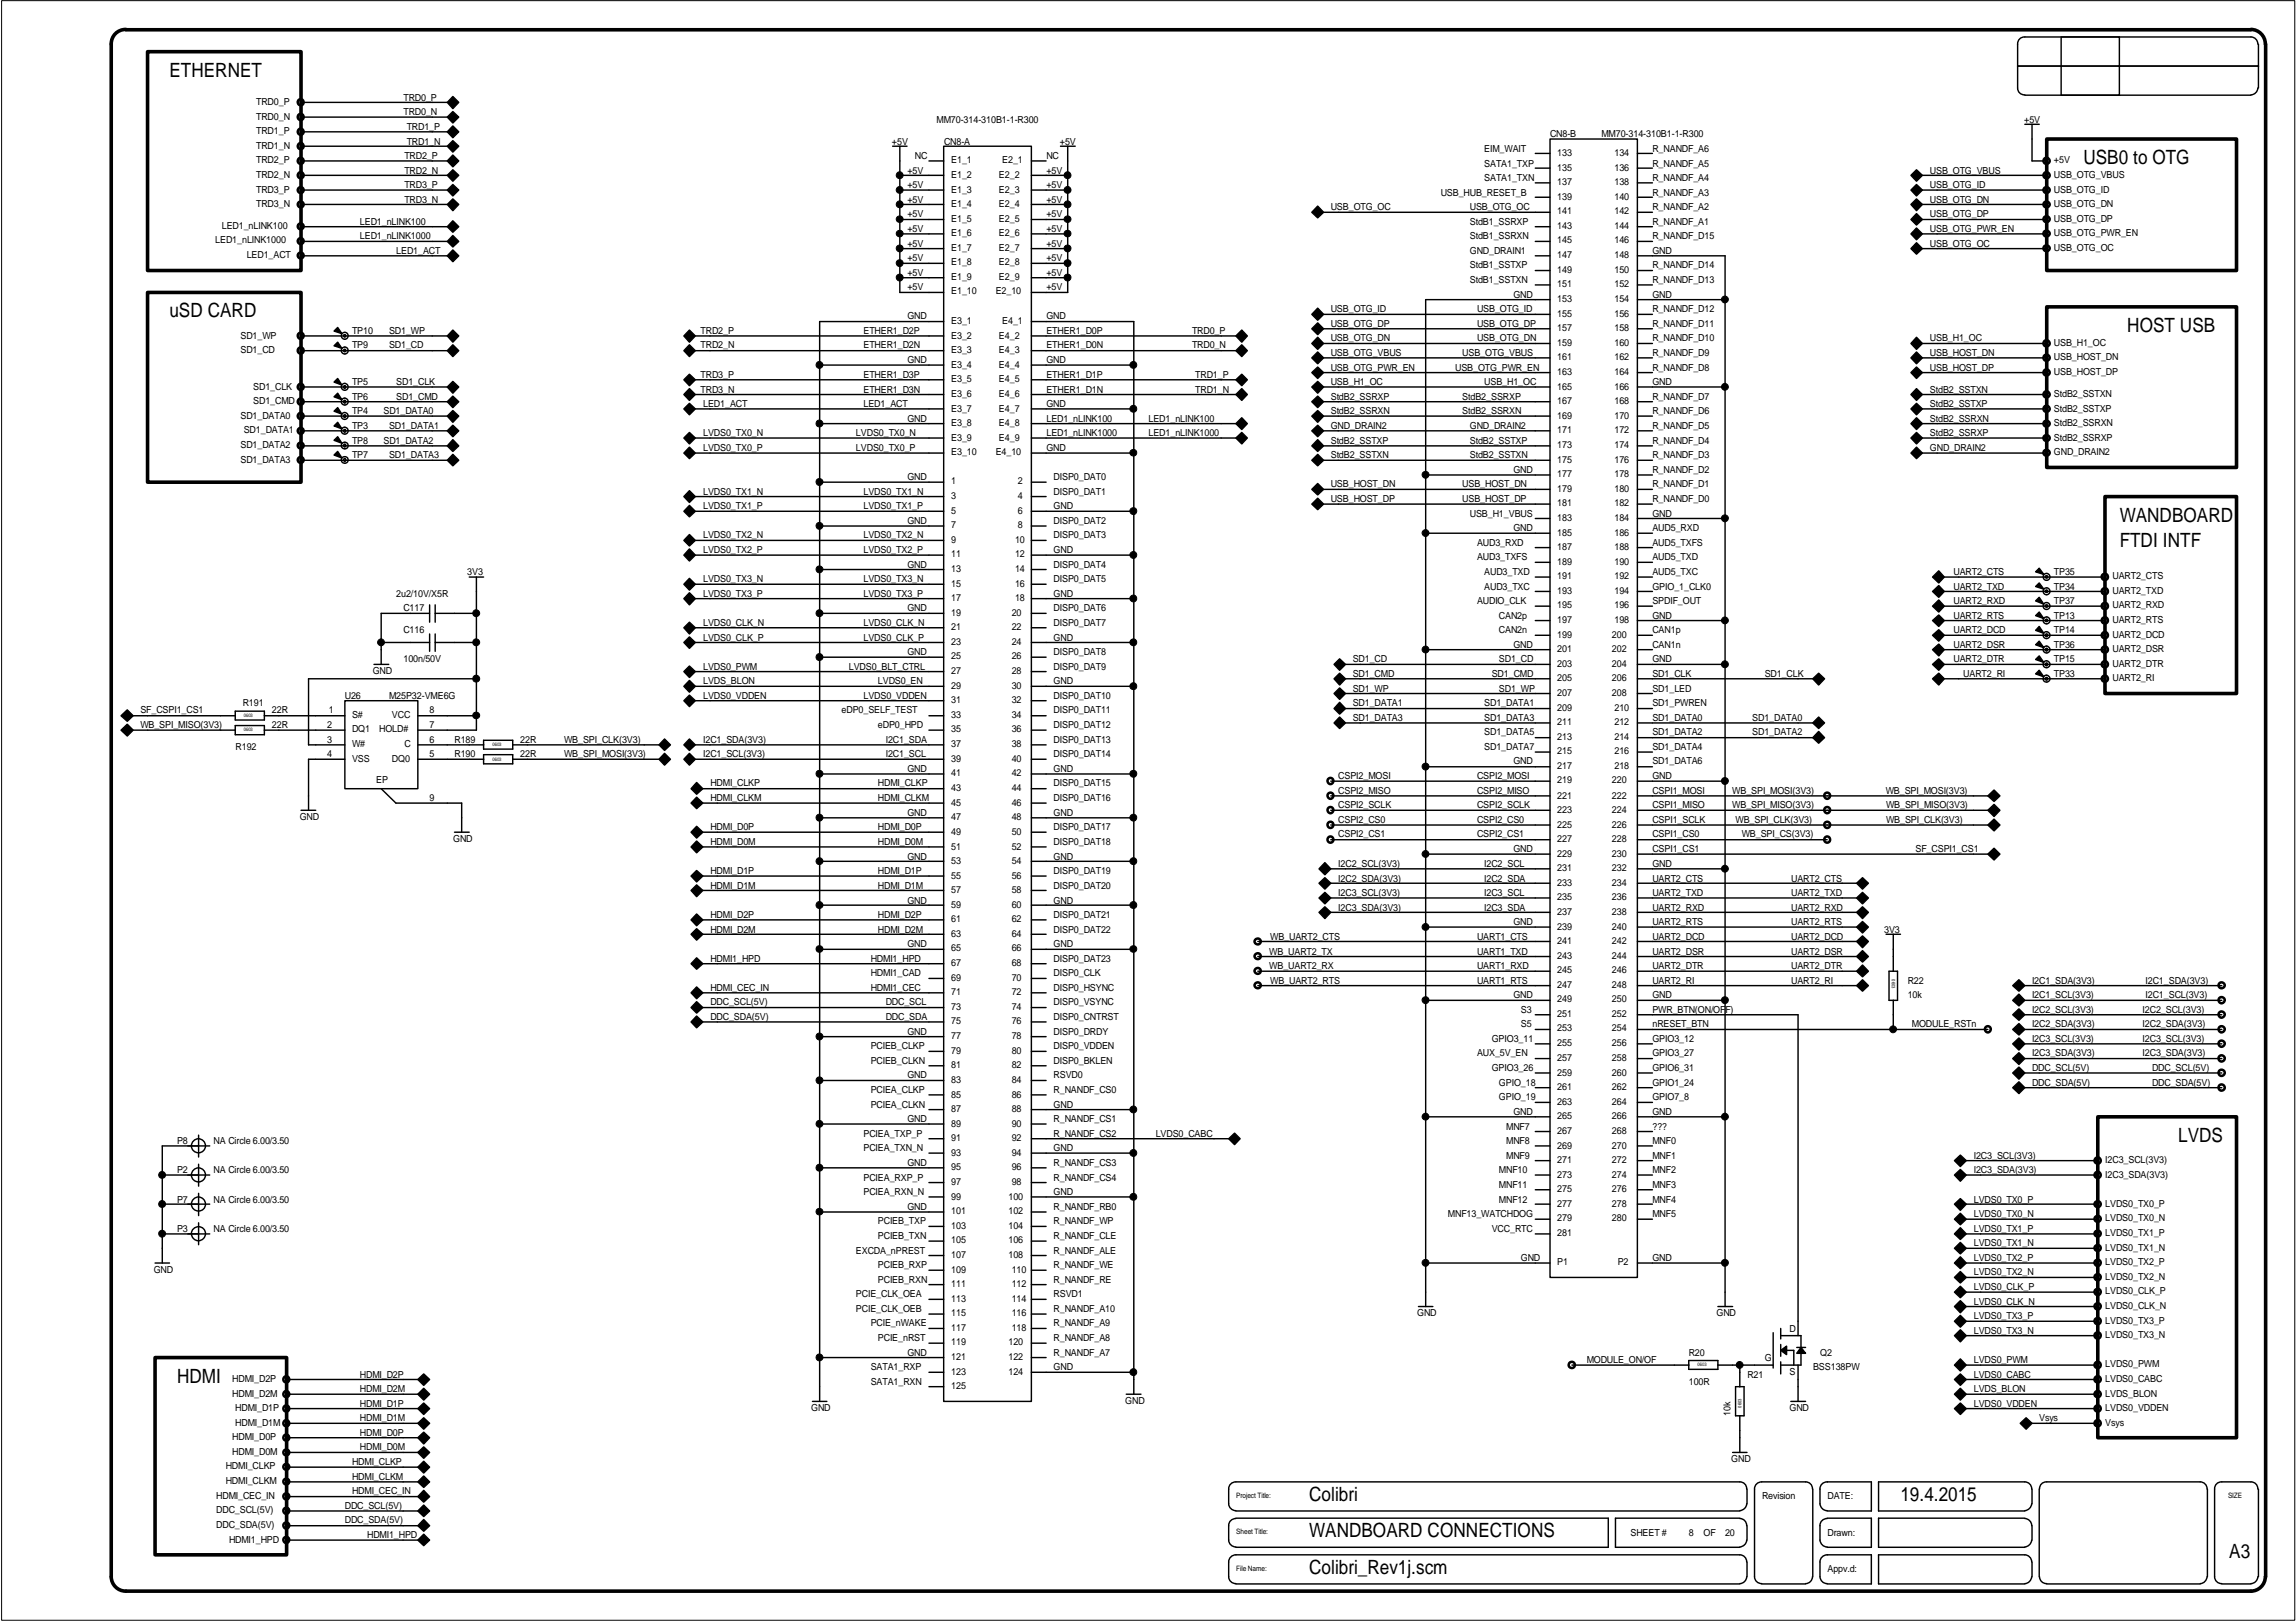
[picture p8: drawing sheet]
<svg xmlns="http://www.w3.org/2000/svg" width="297mm" height="210mm" viewBox="0 0 297 210" stroke-linecap="round" stroke-linejoin="round" font-family="sans-serif">
<defs><g id="words">
<g font-size="2.5">
<text x="21.9" y="9.9">ETHERNET</text>
<text x="269.5" y="21.3">USB0 to OTG</text>
<text x="21.9" y="41.1">uSD CARD</text>
<text x="275.2" y="43">HOST USB</text>
<text x="274.2" y="67.5">WANDBOARD</text>
<text x="274.2" y="70.8">FTDI INTF</text>
<text x="281.8" y="147.8">LVDS</text>
<text x="22.9" y="179">HDMI</text>
<text x="169.4" y="194.3">Colibri</text>
<text x="245.9" y="194.3">19.4.2015</text>
<text x="169.4" y="203.7">Colibri_Rev1j.scm</text>
<text x="169.4" y="199">WANDBOARD CONNECTIONS</text>
<text x="288.4" y="201.6">A3</text>
</g>
<g font-size="1.3">
<text x="33.1" y="13.6">TRD0_P</text>
<text x="33.1" y="15.5">TRD0_N</text>
<text x="33.1" y="17.4">TRD1_P</text>
<text x="52.2" y="13">TRD0_P</text>
<text x="52.2" y="14.9">TRD0_N</text>
<text x="52.6" y="16.8">TRD1_P</text>
<text x="121.2" y="15.9">MM70-314-310B1-1-R300</text>
<text x="200.5" y="17.7">CN8-B</text>
<text x="207.2" y="17.7">MM70-314-310B1-1-R300</text>
<text x="261.9" y="15.9">+5V</text>
<text x="33.1" y="19.3">TRD1_N</text>
<text x="33.1" y="21.1">TRD2_P</text>
<text x="33.1" y="23">TRD2_N</text>
<text x="52.3" y="22.5">TRD2_N</text>
<text x="52.3" y="20.6">TRD2_P</text>
<text x="52.6" y="18.7">TRD1_N</text>
<text x="115.4" y="18.7">+5V</text>
<text x="117.4" y="22.5">+5V</text>
<text x="118.4" y="20.6">NC</text>
<text x="122.1" y="18.7">CN8-A</text>
<text x="123.1" y="21.1">E1_1</text>
<text x="123.1" y="23">E1_2</text>
<text x="129.2" y="23">E2_2</text>
<text x="129.7" y="21.1">E2_1</text>
<text x="135.4" y="20.6">NC</text>
<text x="135.4" y="22.5">+5V</text>
<text x="137.1" y="18.7">+5V</text>
<text x="192" y="23.4">SATA1_TXN</text>
<text x="192" y="21.5">SATA1_TXP</text>
<text x="192" y="19.6">EIM_WAIT</text>
<text x="201.5" y="20.2">133</text>
<text x="201.5" y="22.1">135</text>
<text x="201.5" y="24">137</text>
<text x="208.9" y="20.2">134</text>
<text x="208.9" y="22.1">136</text>
<text x="208.9" y="24">138</text>
<text x="213.8" y="23.4">R_NANDF_A4</text>
<text x="213.8" y="19.6">R_NANDF_A6</text>
<text x="213.8" y="21.5">R_NANDF_A5</text>
<text x="249.7" y="22.5">USB_OTG_VBUS</text>
<text x="265.7" y="21.1">+5V</text>
<text x="265.7" y="23">USB_OTG_VBUS</text>
<text x="28.7" y="29.6">LED1_nLINK100</text>
<text x="33.1" y="24.9">TRD3_P</text>
<text x="33.1" y="26.8">TRD3_N</text>
<text x="46.6" y="29.1">LED1_nLINK100</text>
<text x="52.3" y="26.2">TRD3_N</text>
<text x="52.3" y="24.3">TRD3_P</text>
<text x="117.4" y="24.3">+5V</text>
<text x="117.4" y="26.2">+5V</text>
<text x="117.4" y="28.1">+5V</text>
<text x="123.1" y="24.9">E1_3</text>
<text x="123.1" y="26.8">E1_4</text>
<text x="123.1" y="28.7">E1_5</text>
<text x="129.2" y="24.9">E2_3</text>
<text x="129.2" y="26.8">E2_4</text>
<text x="129.2" y="28.7">E2_5</text>
<text x="135.4" y="24.3">+5V</text>
<text x="135.4" y="28.1">+5V</text>
<text x="135.4" y="26.2">+5V</text>
<text x="172.2" y="27.2">USB_OTG_OC</text>
<text x="186.4" y="25.3">USB_HUB_RESET_B</text>
<text x="190.2" y="29.1">StdB1_SSRXP</text>
<text x="190.2" y="27.2">USB_OTG_OC</text>
<text x="201.5" y="25.9">139</text>
<text x="201.5" y="27.7">141</text>
<text x="201.5" y="29.6">143</text>
<text x="208.9" y="25.9">140</text>
<text x="208.9" y="27.7">142</text>
<text x="208.9" y="29.6">144</text>
<text x="213.8" y="29.1">R_NANDF_A1</text>
<text x="213.8" y="27.2">R_NANDF_A2</text>
<text x="213.8" y="25.3">R_NANDF_A3</text>
<text x="249.7" y="26.2">USB_OTG_DN</text>
<text x="249.7" y="24.3">USB_OTG_ID</text>
<text x="249.7" y="28.1">USB_OTG_DP</text>
<text x="265.7" y="24.9">USB_OTG_ID</text>
<text x="265.7" y="26.8">USB_OTG_DN</text>
<text x="265.7" y="28.7">USB_OTG_DP</text>
<text x="27.9" y="31.5">LED1_nLINK1000</text>
<text x="31.9" y="33.4">LED1_ACT</text>
<text x="46.6" y="30.9">LED1_nLINK1000</text>
<text x="51.3" y="32.9">LED1_ACT</text>
<text x="117.4" y="30">+5V</text>
<text x="117.4" y="31.9">+5V</text>
<text x="117.4" y="33.8">+5V</text>
<text x="117.4" y="35.7">+5V</text>
<text x="123.1" y="30.6">E1_6</text>
<text x="123.1" y="32.5">E1_7</text>
<text x="123.1" y="34.3">E1_8</text>
<text x="129.2" y="30.6">E2_6</text>
<text x="129.2" y="32.5">E2_7</text>
<text x="129.2" y="34.3">E2_8</text>
<text x="135.4" y="30">+5V</text>
<text x="135.4" y="31.9">+5V</text>
<text x="135.4" y="33.8">+5V</text>
<text x="135.4" y="35.7">+5V</text>
<text x="190.2" y="32.9">GND_DRAIN1</text>
<text x="190.2" y="34.7">StdB1_SSTXP</text>
<text x="190.2" y="30.9">StdB1_SSRXN</text>
<text x="201.5" y="31.5">145</text>
<text x="201.5" y="33.4">147</text>
<text x="201.5" y="35.3">149</text>
<text x="208.9" y="31.5">146</text>
<text x="208.9" y="33.4">148</text>
<text x="208.9" y="35.3">150</text>
<text x="213.8" y="32.9">GND</text>
<text x="213.8" y="34.7">R_NANDF_D14</text>
<text x="213.8" y="30.9">R_NANDF_D15</text>
<text x="249.7" y="30">USB_OTG_PWR_EN</text>
<text x="249.7" y="31.9">USB_OTG_OC</text>
<text x="265.7" y="30.6">USB_OTG_PWR_EN</text>
<text x="265.7" y="32.5">USB_OTG_OC</text>
<text x="117.4" y="37.5">+5V</text>
<text x="117.4" y="41.3">GND</text>
<text x="123.1" y="36.2">E1_9</text>
<text x="123.1" y="38.1">E1_10</text>
<text x="123.1" y="42">E3_1</text>
<text x="128.8" y="38.1">E2_10</text>
<text x="129.2" y="36.2">E2_9</text>
<text x="129.7" y="42">E4_1</text>
<text x="135.4" y="37.5">+5V</text>
<text x="135.4" y="41.3">GND</text>
<text x="172.2" y="40.4">USB_OTG_ID</text>
<text x="190.2" y="36.6">StdB1_SSTXN</text>
<text x="191.1" y="40.4">USB_OTG_ID</text>
<text x="195.8" y="38.5">GND</text>
<text x="201.5" y="37.2">151</text>
<text x="201.5" y="39.1">153</text>
<text x="201.5" y="41">155</text>
<text x="208.9" y="37.2">152</text>
<text x="208.9" y="39.1">154</text>
<text x="208.9" y="41">156</text>
<text x="213.8" y="40.4">R_NANDF_D12</text>
<text x="213.8" y="38.5">GND</text>
<text x="213.8" y="36.6">R_NANDF_D13</text>
<text x="31.1" y="45.7">SD1_CD</text>
<text x="31.1" y="43.8">SD1_WP</text>
<text x="45.5" y="45.1">TP9</text>
<text x="45.5" y="43.2">TP10</text>
<text x="50.3" y="43.2">SD1_WP</text>
<text x="50.3" y="45.1">SD1_CD</text>
<text x="90.6" y="45.1">TRD2_N</text>
<text x="90.6" y="43.2">TRD2_P</text>
<text x="111.7" y="43.2">ETHER1_D2P</text>
<text x="111.7" y="45.1">ETHER1_D2N</text>
<text x="117.4" y="47">GND</text>
<text x="123.1" y="43.8">E3_2</text>
<text x="123.1" y="45.7">E3_3</text>
<text x="123.1" y="47.6">E3_4</text>
<text x="129.2" y="43.8">E4_2</text>
<text x="129.2" y="45.7">E4_3</text>
<text x="129.2" y="47.6">E4_4</text>
<text x="135.4" y="45.1">ETHER1_D0N</text>
<text x="135.4" y="43.2">ETHER1_D0P</text>
<text x="135.4" y="47">GND</text>
<text x="154.2" y="45.1">TRD0_N</text>
<text x="154.2" y="43.2">TRD0_P</text>
<text x="172.2" y="42.3">USB_OTG_DP</text>
<text x="172.2" y="44.2">USB_OTG_DN</text>
<text x="172.2" y="46.1">USB_OTG_VBUS</text>
<text x="172.2" y="48">USB_OTG_PWR_EN</text>
<text x="188.3" y="48">USB_OTG_PWR_EN</text>
<text x="189.2" y="46.1">USB_OTG_VBUS</text>
<text x="191.1" y="44.2">USB_OTG_DN</text>
<text x="191.1" y="42.3">USB_OTG_DP</text>
<text x="201.5" y="42.9">157</text>
<text x="201.5" y="44.7">159</text>
<text x="201.5" y="46.7">161</text>
<text x="208.9" y="42.9">158</text>
<text x="208.9" y="44.7">160</text>
<text x="208.9" y="46.7">162</text>
<text x="213.8" y="48">R_NANDF_D8</text>
<text x="213.8" y="46.1">R_NANDF_D9</text>
<text x="213.8" y="44.2">R_NANDF_D10</text>
<text x="213.8" y="42.3">R_NANDF_D11</text>
<text x="249.7" y="44.2">USB_H1_OC</text>
<text x="249.7" y="48">USB_HOST_DP</text>
<text x="249.7" y="46.1">USB_HOST_DN</text>
<text x="265.7" y="44.7">USB_H1_OC</text>
<text x="265.7" y="46.7">USB_HOST_DN</text>
<text x="32.8" y="50.4">SD1_CLK</text>
<text x="32.8" y="52.3">SD1_CMD</text>
<text x="45.5" y="53.6">TP4</text>
<text x="45.5" y="51.7">TP6</text>
<text x="45.5" y="49.9">TP5</text>
<text x="49.6" y="53.6">SD1_DATA0</text>
<text x="51.3" y="49.9">SD1_CLK</text>
<text x="51.3" y="51.7">SD1_CMD</text>
<text x="90.6" y="48.9">TRD3_P</text>
<text x="90.6" y="50.8">TRD3_N</text>
<text x="91" y="52.7">LED1_ACT</text>
<text x="111.7" y="48.9">ETHER1_D3P</text>
<text x="111.7" y="50.8">ETHER1_D3N</text>
<text x="111.7" y="52.7">LED1_ACT</text>
<text x="123.1" y="49.5">E3_5</text>
<text x="123.1" y="51.4">E3_6</text>
<text x="123.1" y="53.3">E3_7</text>
<text x="129.2" y="49.5">E4_5</text>
<text x="129.2" y="51.4">E4_6</text>
<text x="129.2" y="53.3">E4_7</text>
<text x="135.4" y="52.7">GND</text>
<text x="135.4" y="50.8">ETHER1_D1N</text>
<text x="135.4" y="48.9">ETHER1_D1P</text>
<text x="154.6" y="48.9">TRD1_P</text>
<text x="154.6" y="50.8">TRD1_N</text>
<text x="172.2" y="49.9">USB_H1_OC</text>
<text x="172.2" y="51.7">StdB2_SSRXP</text>
<text x="172.2" y="53.6">StdB2_SSRXN</text>
<text x="189.2" y="53.6">StdB2_SSRXN</text>
<text x="189.2" y="51.7">StdB2_SSRXP</text>
<text x="192" y="49.9">USB_H1_OC</text>
<text x="201.5" y="48.5">163</text>
<text x="201.5" y="50.4">165</text>
<text x="201.5" y="52.3">167</text>
<text x="208.9" y="48.5">164</text>
<text x="208.9" y="50.4">166</text>
<text x="208.9" y="52.3">168</text>
<text x="213.8" y="53.6">R_NANDF_D6</text>
<text x="213.8" y="51.7">R_NANDF_D7</text>
<text x="213.8" y="49.9">GND</text>
<text x="249.7" y="52.7">StdB2_SSTXP</text>
<text x="249.7" y="50.8">StdB2_SSTXN</text>
<text x="265.7" y="48.5">USB_HOST_DP</text>
<text x="265.7" y="51.4">StdB2_SSTXN</text>
<text x="265.7" y="53.3">StdB2_SSTXP</text>
<text x="31.1" y="54.2">SD1_DATA0</text>
<text x="31.1" y="58">SD1_DATA2</text>
<text x="31.1" y="59.9">SD1_DATA3</text>
<text x="31.5" y="56.1">SD1_DATA1</text>
<text x="45.5" y="59.3">TP7</text>
<text x="45.5" y="57.4">TP8</text>
<text x="45.5" y="55.5">TP3</text>
<text x="49.6" y="57.4">SD1_DATA2</text>
<text x="50.3" y="55.5">SD1_DATA1</text>
<text x="50.3" y="59.3">SD1_DATA3</text>
<text x="91" y="58.3">LVDS0_TX0_P</text>
<text x="91" y="56.5">LVDS0_TX0_N</text>
<text x="110.7" y="58.3">LVDS0_TX0_P</text>
<text x="110.7" y="56.5">LVDS0_TX0_N</text>
<text x="117.4" y="54.6">GND</text>
<text x="123.1" y="55.1">E3_8</text>
<text x="123.1" y="57">E3_9</text>
<text x="123.1" y="58.9">E3_10</text>
<text x="128.8" y="58.9">E4_10</text>
<text x="129.2" y="55.1">E4_8</text>
<text x="129.2" y="57">E4_9</text>
<text x="135.4" y="54.6">LED1_nLINK100</text>
<text x="135.4" y="56.5">LED1_nLINK1000</text>
<text x="135.4" y="58.3">GND</text>
<text x="148.6" y="54.6">LED1_nLINK100</text>
<text x="148.6" y="56.5">LED1_nLINK1000</text>
<text x="172.2" y="55.5">GND_DRAIN2</text>
<text x="172.2" y="57.4">StdB2_SSTXP</text>
<text x="172.2" y="59.3">StdB2_SSTXN</text>
<text x="190.2" y="59.3">StdB2_SSTXN</text>
<text x="190.2" y="55.5">GND_DRAIN2</text>
<text x="190.2" y="57.4">StdB2_SSTXP</text>
<text x="201.5" y="54.2">169</text>
<text x="201.5" y="56.1">171</text>
<text x="201.5" y="58">173</text>
<text x="201.5" y="59.9">175</text>
<text x="208.9" y="54.2">170</text>
<text x="208.9" y="56.1">172</text>
<text x="208.9" y="58">174</text>
<text x="208.9" y="59.9">176</text>
<text x="213.8" y="59.3">R_NANDF_D3</text>
<text x="213.8" y="55.5">R_NANDF_D5</text>
<text x="213.8" y="57.4">R_NANDF_D4</text>
<text x="249.7" y="56.5">StdB2_SSRXP</text>
<text x="249.7" y="54.6">StdB2_SSRXN</text>
<text x="249.7" y="58.3">GND_DRAIN2</text>
<text x="265.7" y="55.1">StdB2_SSRXN</text>
<text x="265.7" y="57">StdB2_SSRXP</text>
<text x="265.7" y="58.9">GND_DRAIN2</text>
<text x="91" y="65.9">LVDS0_TX1_P</text>
<text x="91" y="64">LVDS0_TX1_N</text>
<text x="111.7" y="64">LVDS0_TX1_N</text>
<text x="111.7" y="65.9">LVDS0_TX1_P</text>
<text x="117.4" y="62.1">GND</text>
<text x="123.1" y="62.7">1</text>
<text x="123.1" y="64.6">3</text>
<text x="131.7" y="62.7">2</text>
<text x="131.7" y="64.6">4</text>
<text x="136.3" y="62.1">DISP0_DAT0</text>
<text x="136.3" y="64">DISP0_DAT1</text>
<text x="136.3" y="65.9">GND</text>
<text x="172.2" y="63.1">USB_HOST_DN</text>
<text x="172.2" y="64.9">USB_HOST_DP</text>
<text x="189.2" y="63.1">USB_HOST_DN</text>
<text x="189.2" y="64.9">USB_HOST_DP</text>
<text x="195.8" y="61.2">GND</text>
<text x="201.5" y="61.7">177</text>
<text x="201.5" y="63.6">179</text>
<text x="201.5" y="65.5">181</text>
<text x="208.9" y="61.7">178</text>
<text x="208.9" y="63.6">180</text>
<text x="208.9" y="65.5">182</text>
<text x="213.8" y="63.1">R_NANDF_D1</text>
<text x="213.8" y="61.2">R_NANDF_D2</text>
<text x="213.8" y="64.9">R_NANDF_D0</text>
<text x="91" y="69.7">LVDS0_TX2_N</text>
<text x="91" y="71.5">LVDS0_TX2_P</text>
<text x="111.7" y="69.7">LVDS0_TX2_N</text>
<text x="111.7" y="71.5">LVDS0_TX2_P</text>
<text x="117.4" y="67.8">GND</text>
<text x="123.1" y="66.5">5</text>
<text x="123.1" y="68.3">7</text>
<text x="123.1" y="70.3">9</text>
<text x="131.3" y="70.3">10</text>
<text x="131.7" y="66.5">6</text>
<text x="131.7" y="68.3">8</text>
<text x="136.3" y="67.8">DISP0_DAT2</text>
<text x="136.3" y="69.7">DISP0_DAT3</text>
<text x="136.3" y="71.5">GND</text>
<text x="190.2" y="66.8">USB_H1_VBUS</text>
<text x="191.1" y="70.6">AUD3_RXD</text>
<text x="195.8" y="68.7">GND</text>
<text x="201.5" y="67.4">183</text>
<text x="201.5" y="69.3">185</text>
<text x="201.5" y="71.2">187</text>
<text x="208.9" y="67.4">184</text>
<text x="208.9" y="69.3">186</text>
<text x="208.9" y="71.2">188</text>
<text x="213.8" y="66.8">GND</text>
<text x="213.8" y="68.7">AUD5_RXD</text>
<text x="213.8" y="70.6">AUD5_TXFS</text>
<text x="51.3" y="77.3">2u2/10V/X5R</text>
<text x="60.4" y="74.4">3V3</text>
<text x="91" y="75.3">LVDS0_TX3_N</text>
<text x="91" y="77.3">LVDS0_TX3_P</text>
<text x="111.7" y="75.3">LVDS0_TX3_N</text>
<text x="111.7" y="77.3">LVDS0_TX3_P</text>
<text x="117.4" y="73.4">GND</text>
<text x="123.1" y="72.1">11</text>
<text x="123.1" y="74">13</text>
<text x="123.1" y="75.9">15</text>
<text x="123.1" y="77.8">17</text>
<text x="131.3" y="72.1">12</text>
<text x="131.3" y="74">14</text>
<text x="131.3" y="75.9">16</text>
<text x="131.3" y="77.8">18</text>
<text x="136.3" y="73.4">DISP0_DAT4</text>
<text x="136.3" y="75.3">DISP0_DAT5</text>
<text x="136.3" y="77.3">GND</text>
<text x="191.1" y="72.5">AUD3_TXFS</text>
<text x="192" y="74.4">AUD3_TXD</text>
<text x="192" y="76.3">AUD3_TXC</text>
<text x="201.5" y="73.1">189</text>
<text x="201.5" y="75">191</text>
<text x="201.5" y="76.9">193</text>
<text x="208.9" y="73.1">190</text>
<text x="208.9" y="75">192</text>
<text x="208.9" y="76.9">194</text>
<text x="213.8" y="72.5">AUD5_TXD</text>
<text x="213.8" y="74.4">AUD5_TXC</text>
<text x="213.8" y="76.3">GPIO_1_CLK0</text>
<text x="252.7" y="74.4">UART2_CTS</text>
<text x="252.7" y="76.3">UART2_TXD</text>
<text x="265.7" y="76.3">TP34</text>
<text x="265.7" y="74.4">TP35</text>
<text x="273.3" y="75">UART2_CTS</text>
<text x="273.3" y="76.9">UART2_TXD</text>
<text x="52.2" y="82">C116</text>
<text x="52.2" y="79.1">C117</text>
<text x="91" y="82.9">LVDS0_CLK_P</text>
<text x="91" y="81">LVDS0_CLK_N</text>
<text x="111.7" y="81">LVDS0_CLK_N</text>
<text x="111.7" y="82.9">LVDS0_CLK_P</text>
<text x="117.4" y="79.1">GND</text>
<text x="123.1" y="79.7">19</text>
<text x="123.1" y="81.6">21</text>
<text x="123.1" y="83.5">23</text>
<text x="130.9" y="79.7">20</text>
<text x="130.9" y="81.6">22</text>
<text x="130.9" y="83.5">24</text>
<text x="136.3" y="79.1">DISP0_DAT6</text>
<text x="136.3" y="81">DISP0_DAT7</text>
<text x="136.3" y="82.9">GND</text>
<text x="191.1" y="78.2">AUDIO_CLK</text>
<text x="193.9" y="80.1">CAN2p</text>
<text x="193.9" y="82">CAN2n</text>
<text x="195.8" y="83.9">GND</text>
<text x="201.5" y="78.7">195</text>
<text x="201.5" y="80.6">197</text>
<text x="201.5" y="82.5">199</text>
<text x="208.5" y="82.5">200</text>
<text x="208.9" y="78.7">196</text>
<text x="208.9" y="80.6">198</text>
<text x="213.8" y="78.2">SPDIF_OUT</text>
<text x="213.8" y="80.1">GND</text>
<text x="213.8" y="82">CAN1p</text>
<text x="213.8" y="83.9">CAN1n</text>
<text x="252.7" y="78.2">UART2_RXD</text>
<text x="252.7" y="80.1">UART2_RTS</text>
<text x="252.7" y="83.9">UART2_DSR</text>
<text x="252.7" y="82">UART2_DCD</text>
<text x="265.7" y="80.1">TP13</text>
<text x="265.7" y="78.2">TP37</text>
<text x="265.7" y="83.9">TP36</text>
<text x="265.7" y="82">TP14</text>
<text x="273.3" y="78.7">UART2_RXD</text>
<text x="273.3" y="80.6">UART2_RTS</text>
<text x="273.3" y="82.5">UART2_DCD</text>
<text x="48.2" y="87.2">GND</text>
<text x="52.2" y="85.7">100n/50V</text>
<text x="91" y="86.7">LVDS0_PWM</text>
<text x="91" y="88.6">LVDS_BLON</text>
<text x="109.8" y="86.7">LVDS0_BLT_CTRL</text>
<text x="113.6" y="88.6">LVDS0_EN</text>
<text x="117.4" y="84.8">GND</text>
<text x="123.1" y="85.3">25</text>
<text x="123.1" y="87.2">27</text>
<text x="123.1" y="89.1">29</text>
<text x="130.9" y="85.3">26</text>
<text x="130.9" y="87.2">28</text>
<text x="130.9" y="89.1">30</text>
<text x="136.3" y="84.8">DISP0_DAT8</text>
<text x="136.3" y="88.6">GND</text>
<text x="136.3" y="86.7">DISP0_DAT9</text>
<text x="175" y="87.6">SD1_CMD</text>
<text x="175" y="85.7">SD1_CD</text>
<text x="175" y="89.5">SD1_WP</text>
<text x="193" y="87.6">SD1_CMD</text>
<text x="193.9" y="89.5">SD1_WP</text>
<text x="193.9" y="85.7">SD1_CD</text>
<text x="201.5" y="84.4">201</text>
<text x="201.5" y="86.3">203</text>
<text x="201.5" y="88.2">205</text>
<text x="208.5" y="84.4">202</text>
<text x="208.5" y="86.3">204</text>
<text x="208.5" y="88.2">206</text>
<text x="213.8" y="85.7">GND</text>
<text x="213.8" y="89.5">SD1_LED</text>
<text x="213.8" y="87.6">SD1_CLK</text>
<text x="228.3" y="87.6">SD1_CLK</text>
<text x="252.7" y="85.7">UART2_DTR</text>
<text x="254" y="87.6">UART2_RI</text>
<text x="265.7" y="87.6">TP33</text>
<text x="265.7" y="85.7">TP15</text>
<text x="273.3" y="84.4">UART2_DSR</text>
<text x="273.3" y="86.3">UART2_DTR</text>
<text x="273.3" y="88.2">UART2_RI</text>
<text x="18.2" y="94.2">WB_SPI_MISO(3V3)</text>
<text x="18.2" y="92.3">SF_CSPI1_CS1</text>
<text x="31.4" y="91.4">R191</text>
<text x="35.2" y="92.3">22R</text>
<text x="35.2" y="94.2">22R</text>
<text x="42.3" y="94.2">2</text>
<text x="42.5" y="92.3">1</text>
<text x="44.6" y="90.5">U26</text>
<text x="45.5" y="94.8">DQ1</text>
<text x="45.5" y="92.9">S#</text>
<text x="49.1" y="94.8">HOLD#</text>
<text x="50.3" y="90.5">M25P32-VME6G</text>
<text x="50.7" y="92.9">VCC</text>
<text x="55.6" y="94.2">7</text>
<text x="55.6" y="92.3">8</text>
<text x="91" y="90.5">LVDS0_VDDEN</text>
<text x="108.9" y="92.3">eDP0_SELF_TEST</text>
<text x="111.7" y="90.5">LVDS0_VDDEN</text>
<text x="113.6" y="94.2">eDP0_HPD</text>
<text x="123.1" y="91">31</text>
<text x="123.1" y="92.9">33</text>
<text x="123.1" y="94.8">35</text>
<text x="130.9" y="91">32</text>
<text x="130.9" y="92.9">34</text>
<text x="130.9" y="94.8">36</text>
<text x="136.3" y="94.2">DISP0_DAT12</text>
<text x="136.3" y="92.3">DISP0_DAT11</text>
<text x="136.3" y="90.5">DISP0_DAT10</text>
<text x="175" y="91.4">SD1_DATA1</text>
<text x="175" y="93.3">SD1_DATA3</text>
<text x="192" y="95.2">SD1_DATA5</text>
<text x="192" y="93.3">SD1_DATA3</text>
<text x="192" y="91.4">SD1_DATA1</text>
<text x="201.5" y="90.1">207</text>
<text x="201.5" y="91.9">209</text>
<text x="201.5" y="93.9">211</text>
<text x="201.5" y="95.7">213</text>
<text x="208.5" y="90.1">208</text>
<text x="208.9" y="91.9">210</text>
<text x="208.9" y="93.9">212</text>
<text x="208.9" y="95.7">214</text>
<text x="213.8" y="91.4">SD1_PWREN</text>
<text x="213.8" y="93.3">SD1_DATA0</text>
<text x="213.8" y="95.2">SD1_DATA2</text>
<text x="226.7" y="95.2">SD1_DATA2</text>
<text x="226.7" y="93.3">SD1_DATA0</text>
<text x="30.5" y="97.1">R192</text>
<text x="42.3" y="96.1">3</text>
<text x="42.3" y="98">4</text>
<text x="45.5" y="98.6">VSS</text>
<text x="45.5" y="96.7">W#</text>
<text x="48.7" y="101.4">EP</text>
<text x="50.7" y="98.6">DQ0</text>
<text x="52.3" y="96.7">C</text>
<text x="55.6" y="96.1">6</text>
<text x="55.6" y="98">5</text>
<text x="58.8" y="96.1">R189</text>
<text x="58.8" y="98">R190</text>
<text x="67.3" y="96.1">22R</text>
<text x="67.3" y="98">22R</text>
<text x="73" y="96.1">WB_SPI_CLK(3V3)</text>
<text x="73" y="98">WB_SPI_MOSI(3V3)</text>
<text x="91" y="96.1">I2C1_SDA(3V3)</text>
<text x="91" y="98">I2C1_SCL(3V3)</text>
<text x="91.9" y="101.8">HDMI_CLKP</text>
<text x="113.6" y="101.8">HDMI_CLKP</text>
<text x="114.6" y="96.1">I2C1_SDA</text>
<text x="114.6" y="98">I2C1_SCL</text>
<text x="117.4" y="99.9">GND</text>
<text x="123.1" y="96.7">37</text>
<text x="123.1" y="98.6">39</text>
<text x="123.1" y="100.5">41</text>
<text x="130.9" y="96.7">38</text>
<text x="130.9" y="98.6">40</text>
<text x="130.9" y="100.5">42</text>
<text x="136.3" y="101.8">DISP0_DAT15</text>
<text x="136.3" y="99.9">GND</text>
<text x="136.3" y="98">DISP0_DAT14</text>
<text x="136.3" y="96.1">DISP0_DAT13</text>
<text x="173.1" y="100.8">CSPI2_MOSI</text>
<text x="191.1" y="100.8">CSPI2_MOSI</text>
<text x="192" y="97.1">SD1_DATA7</text>
<text x="195.8" y="98.9">GND</text>
<text x="201.5" y="97.6">215</text>
<text x="201.5" y="99.5">217</text>
<text x="201.5" y="101.4">219</text>
<text x="208.5" y="101.4">220</text>
<text x="208.9" y="97.6">216</text>
<text x="208.9" y="99.5">218</text>
<text x="213.8" y="98.9">SD1_DATA6</text>
<text x="213.8" y="97.1">SD1_DATA4</text>
<text x="213.8" y="100.8">GND</text>
<text x="38.8" y="106.1">GND</text>
<text x="55.6" y="103.7">9</text>
<text x="91.9" y="103.7">HDMI_CLKM</text>
<text x="91.9" y="107.4">HDMI_D0P</text>
<text x="113.6" y="103.7">HDMI_CLKM</text>
<text x="113.6" y="107.4">HDMI_D0P</text>
<text x="117.4" y="105.5">GND</text>
<text x="123.1" y="102.3">43</text>
<text x="123.1" y="104.3">45</text>
<text x="123.1" y="106.1">47</text>
<text x="130.9" y="102.3">44</text>
<text x="130.9" y="104.3">46</text>
<text x="130.9" y="106.1">48</text>
<text x="136.3" y="107.4">DISP0_DAT17</text>
<text x="136.3" y="105.5">GND</text>
<text x="136.3" y="103.7">DISP0_DAT16</text>
<text x="173.1" y="102.7">CSPI2_MISO</text>
<text x="173.1" y="104.6">CSPI2_SCLK</text>
<text x="173.1" y="106.5">CSPI2_CS0</text>
<text x="191.1" y="102.7">CSPI2_MISO</text>
<text x="191.1" y="104.6">CSPI2_SCLK</text>
<text x="191.1" y="106.5">CSPI2_CS0</text>
<text x="201.5" y="103.3">221</text>
<text x="201.5" y="105.2">223</text>
<text x="201.5" y="107.1">225</text>
<text x="208.5" y="103.3">222</text>
<text x="208.5" y="105.2">224</text>
<text x="208.5" y="107.1">226</text>
<text x="213.8" y="102.7">CSPI1_MOSI</text>
<text x="213.8" y="106.5">CSPI1_SCLK</text>
<text x="213.8" y="104.6">CSPI1_MISO</text>
<text x="224.1" y="102.7">WB_SPI_MOSI(3V3)</text>
<text x="224.1" y="104.6">WB_SPI_MISO(3V3)</text>
<text x="224.5" y="106.5">WB_SPI_CLK(3V3)</text>
<text x="244" y="102.7">WB_SPI_MOSI(3V3)</text>
<text x="244" y="104.6">WB_SPI_MISO(3V3)</text>
<text x="244" y="106.5">WB_SPI_CLK(3V3)</text>
<text x="58.6" y="109">GND</text>
<text x="91.9" y="113.1">HDMI_D1P</text>
<text x="91.9" y="109.3">HDMI_D0M</text>
<text x="113.6" y="113.1">HDMI_D1P</text>
<text x="113.6" y="109.3">HDMI_D0M</text>
<text x="117.4" y="111.3">GND</text>
<text x="123.1" y="108">49</text>
<text x="123.1" y="109.9">51</text>
<text x="123.1" y="111.8">53</text>
<text x="123.1" y="113.7">55</text>
<text x="130.9" y="108">50</text>
<text x="130.9" y="109.9">52</text>
<text x="130.9" y="111.8">54</text>
<text x="130.9" y="113.7">56</text>
<text x="136.3" y="109.3">DISP0_DAT18</text>
<text x="136.3" y="111.3">GND</text>
<text x="136.3" y="113.1">DISP0_DAT19</text>
<text x="173.1" y="108.4">CSPI2_CS1</text>
<text x="173.1" y="112.2">I2C2_SCL(3V3)</text>
<text x="191.1" y="108.4">CSPI2_CS1</text>
<text x="192" y="112.2">I2C2_SCL</text>
<text x="195.8" y="110.3">GND</text>
<text x="201.5" y="109">227</text>
<text x="201.5" y="110.9">229</text>
<text x="201.5" y="112.7">231</text>
<text x="208.5" y="109">228</text>
<text x="208.5" y="110.9">230</text>
<text x="208.5" y="112.7">232</text>
<text x="213.8" y="112.2">GND</text>
<text x="213.8" y="110.3">CSPI1_CS1</text>
<text x="213.8" y="108.4">CSPI1_CS0</text>
<text x="225.3" y="108.4">WB_SPI_CS(3V3)</text>
<text x="247.8" y="110.3">SF_CSPI1_CS1</text>
<text x="91.9" y="115">HDMI_D1M</text>
<text x="91.9" y="118.8">HDMI_D2P</text>
<text x="113.6" y="118.8">HDMI_D2P</text>
<text x="113.6" y="115">HDMI_D1M</text>
<text x="117.4" y="116.9">GND</text>
<text x="123.1" y="115.6">57</text>
<text x="123.1" y="117.5">59</text>
<text x="123.1" y="119.3">61</text>
<text x="130.9" y="115.6">58</text>
<text x="130.9" y="117.5">60</text>
<text x="130.9" y="119.3">62</text>
<text x="136.3" y="116.9">GND</text>
<text x="136.3" y="118.8">DISP0_DAT21</text>
<text x="136.3" y="115">DISP0_DAT20</text>
<text x="173.1" y="117.9">I2C3_SDA(3V3)</text>
<text x="173.1" y="116">I2C3_SCL(3V3)</text>
<text x="173.1" y="114.1">I2C2_SDA(3V3)</text>
<text x="192" y="114.1">I2C2_SDA</text>
<text x="192" y="116">I2C3_SCL</text>
<text x="192" y="117.9">I2C3_SDA</text>
<text x="195.8" y="119.7">GND</text>
<text x="201.5" y="114.6">233</text>
<text x="201.5" y="116.5">235</text>
<text x="201.5" y="118.4">237</text>
<text x="208.5" y="114.6">234</text>
<text x="208.5" y="116.5">236</text>
<text x="208.5" y="118.4">238</text>
<text x="213.8" y="119.7">UART2_RTS</text>
<text x="213.8" y="116">UART2_TXD</text>
<text x="213.8" y="117.9">UART2_RXD</text>
<text x="213.8" y="114.1">UART2_CTS</text>
<text x="231.7" y="114.1">UART2_CTS</text>
<text x="231.7" y="119.7">UART2_RTS</text>
<text x="231.7" y="117.9">UART2_RXD</text>
<text x="231.7" y="116">UART2_TXD</text>
<text x="91.9" y="120.7">HDMI_D2M</text>
<text x="91.9" y="124.5">HDMI1_HPD</text>
<text x="112.6" y="124.5">HDMI1_HPD</text>
<text x="113.6" y="120.7">HDMI_D2M</text>
<text x="117.4" y="122.6">GND</text>
<text x="123.1" y="121.2">63</text>
<text x="123.1" y="123.1">65</text>
<text x="123.1" y="125">67</text>
<text x="130.9" y="121.2">64</text>
<text x="130.9" y="123.1">66</text>
<text x="130.9" y="125">68</text>
<text x="136.3" y="122.6">GND</text>
<text x="136.3" y="124.5">DISP0_DAT23</text>
<text x="136.3" y="120.7">DISP0_DAT22</text>
<text x="164.2" y="123.5">WB_UART2_TX</text>
<text x="164.2" y="125.4">WB_UART2_RX</text>
<text x="164.3" y="121.6">WB_UART2_CTS</text>
<text x="191.1" y="121.6">UART1_CTS</text>
<text x="191.1" y="123.5">UART1_TXD</text>
<text x="191.1" y="125.4">UART1_RXD</text>
<text x="201.5" y="120.3">239</text>
<text x="201.5" y="122.2">241</text>
<text x="201.5" y="124.1">243</text>
<text x="201.5" y="125.9">245</text>
<text x="208.5" y="120.3">240</text>
<text x="208.5" y="122.2">242</text>
<text x="208.5" y="124.1">244</text>
<text x="208.5" y="125.9">246</text>
<text x="213.8" y="125.4">UART2_DTR</text>
<text x="213.8" y="123.5">UART2_DSR</text>
<text x="213.8" y="121.6">UART2_DCD</text>
<text x="231.7" y="121.6">UART2_DCD</text>
<text x="231.7" y="125.4">UART2_DTR</text>
<text x="231.7" y="123.5">UART2_DSR</text>
<text x="243.8" y="120.7">3V3</text>
<text x="91.9" y="128.2">HDMI_CEC_IN</text>
<text x="91.9" y="130.1">DDC_SCL(5V)</text>
<text x="91.9" y="132">DDC_SDA(5V)</text>
<text x="112.6" y="128.2">HDMI1_CEC</text>
<text x="112.6" y="126.3">HDMI1_CAD</text>
<text x="114.6" y="132">DDC_SDA</text>
<text x="114.6" y="130.1">DDC_SCL</text>
<text x="123.1" y="126.9">69</text>
<text x="123.1" y="128.8">71</text>
<text x="123.1" y="130.7">73</text>
<text x="130.9" y="126.9">70</text>
<text x="130.9" y="128.8">72</text>
<text x="130.9" y="130.7">74</text>
<text x="136.3" y="126.3">DISP0_CLK</text>
<text x="136.3" y="128.2">DISP0_HSYNC</text>
<text x="136.3" y="130.1">DISP0_VSYNC</text>
<text x="136.3" y="132">DISP0_CNTRST</text>
<text x="164.3" y="127.3">WB_UART2_RTS</text>
<text x="191.1" y="127.3">UART1_RTS</text>
<text x="195.8" y="129.2">GND</text>
<text x="196.8" y="131.1">S3</text>
<text x="201.5" y="127.8">247</text>
<text x="201.5" y="129.7">249</text>
<text x="201.5" y="131.6">251</text>
<text x="208.5" y="127.8">248</text>
<text x="208.5" y="129.7">250</text>
<text x="208.5" y="131.6">252</text>
<text x="213.8" y="127.3">UART2_RI</text>
<text x="213.8" y="129.2">GND</text>
<text x="213.8" y="131.1">PWR_BTN(ON/OFF)</text>
<text x="231.7" y="127.3">UART2_RI</text>
<text x="246.8" y="127.3">R22</text>
<text x="246.8" y="129.2">10k</text>
<text x="262.9" y="129.2">I2C1_SCL(3V3)</text>
<text x="262.9" y="127.3">I2C1_SDA(3V3)</text>
<text x="262.9" y="131.1">I2C2_SCL(3V3)</text>
<text x="277.2" y="131.1">I2C2_SCL(3V3)</text>
<text x="277.6" y="127.3">I2C1_SDA(3V3)</text>
<text x="277.6" y="129.2">I2C1_SCL(3V3)</text>
<text x="112.6" y="137.7">PCIEB_CLKN</text>
<text x="112.6" y="135.8">PCIEB_CLKP</text>
<text x="117.4" y="133.9">GND</text>
<text x="123.1" y="132.5">75</text>
<text x="123.1" y="134.5">77</text>
<text x="123.1" y="136.4">79</text>
<text x="130.9" y="132.5">76</text>
<text x="130.9" y="134.5">78</text>
<text x="130.9" y="136.4">80</text>
<text x="136.3" y="133.9">DISP0_DRDY</text>
<text x="136.3" y="135.8">DISP0_VDDEN</text>
<text x="136.3" y="137.7">DISP0_BKLEN</text>
<text x="191.1" y="136.7">AUX_5V_EN</text>
<text x="193" y="134.8">GPIO3_11</text>
<text x="196.8" y="132.9">S5</text>
<text x="201.5" y="133.5">253</text>
<text x="201.5" y="135.4">255</text>
<text x="201.5" y="137.3">257</text>
<text x="208.5" y="133.5">254</text>
<text x="208.5" y="135.4">256</text>
<text x="208.5" y="137.3">258</text>
<text x="213.8" y="136.7">GPIO3_27</text>
<text x="213.8" y="132.9">nRESET_BTN</text>
<text x="213.8" y="134.8">GPIO3_12</text>
<text x="247.4" y="132.9">MODULE_RSTn</text>
<text x="262.9" y="134.8">I2C3_SCL(3V3)</text>
<text x="262.9" y="136.7">I2C3_SDA(3V3)</text>
<text x="262.9" y="132.9">I2C2_SDA(3V3)</text>
<text x="277.2" y="134.8">I2C3_SCL(3V3)</text>
<text x="277.2" y="136.7">I2C3_SDA(3V3)</text>
<text x="277.2" y="132.9">I2C2_SDA(3V3)</text>
<text x="112.6" y="143.3">PCIEA_CLKN</text>
<text x="112.6" y="141.5">PCIEA_CLKP</text>
<text x="117.4" y="139.5">GND</text>
<text x="123.1" y="138.3">81</text>
<text x="123.1" y="140.1">83</text>
<text x="123.1" y="142">85</text>
<text x="123.1" y="143.9">87</text>
<text x="130.9" y="138.3">82</text>
<text x="130.9" y="140.1">84</text>
<text x="130.9" y="142">86</text>
<text x="130.9" y="143.9">88</text>
<text x="136.3" y="139.5">RSVD0</text>
<text x="136.3" y="141.5">R_NANDF_CS0</text>
<text x="136.3" y="143.3">GND</text>
<text x="193" y="138.6">GPIO3_26</text>
<text x="193.9" y="142.4">GPIO_19</text>
<text x="193.9" y="140.5">GPIO_18</text>
<text x="201.5" y="139.2">259</text>
<text x="201.5" y="141.1">261</text>
<text x="201.5" y="143">263</text>
<text x="208.5" y="139.2">260</text>
<text x="208.5" y="141.1">262</text>
<text x="208.5" y="143">264</text>
<text x="213.8" y="138.6">GPIO6_31</text>
<text x="213.8" y="142.4">GPIO7_8</text>
<text x="213.8" y="140.5">GPIO1_24</text>
<text x="262.9" y="140.5">DDC_SDA(5V)</text>
<text x="262.9" y="138.6">DDC_SCL(5V)</text>
<text x="278.4" y="138.6">DDC_SCL(5V)</text>
<text x="278.4" y="140.5">DDC_SDA(5V)</text>
<text x="22.9" y="148.1">P8</text>
<text x="27.6" y="148.1">NA Circle 6.00/3.50</text>
<text x="111.7" y="149">PCIEA_TXN_N</text>
<text x="111.7" y="147.1">PCIEA_TXP_P</text>
<text x="117.4" y="145.2">GND</text>
<text x="123.1" y="145.8">89</text>
<text x="123.1" y="147.7">91</text>
<text x="123.1" y="149.6">93</text>
<text x="130.9" y="145.8">90</text>
<text x="130.9" y="147.7">92</text>
<text x="130.9" y="149.6">94</text>
<text x="136.3" y="149">GND</text>
<text x="136.3" y="147.1">R_NANDF_CS2</text>
<text x="136.3" y="145.2">R_NANDF_CS1</text>
<text x="149.5" y="147.1">LVDS0_CABC</text>
<text x="194.9" y="149.9">MNF9</text>
<text x="194.9" y="148.1">MNF8</text>
<text x="194.9" y="146.2">MNF7</text>
<text x="195.8" y="144.3">GND</text>
<text x="201.5" y="144.9">265</text>
<text x="201.5" y="146.7">267</text>
<text x="201.5" y="148.6">269</text>
<text x="208.5" y="144.9">266</text>
<text x="208.5" y="146.7">268</text>
<text x="208.5" y="148.6">270</text>
<text x="213.8" y="144.3">GND</text>
<text x="213.8" y="146.2">???</text>
<text x="213.8" y="148.1">MNF0</text>
<text x="213.8" y="149.9">MNF1</text>
<text x="255.4" y="149.9">I2C3_SCL(3V3)</text>
<text x="22.9" y="151.8">P2</text>
<text x="22.9" y="155.6">P7</text>
<text x="27.6" y="151.8">NA Circle 6.00/3.50</text>
<text x="27.6" y="155.6">NA Circle 6.00/3.50</text>
<text x="111.7" y="152.8">PCIEA_RXP_P</text>
<text x="111.7" y="154.7">PCIEA_RXN_N</text>
<text x="117.4" y="150.9">GND</text>
<text x="123.1" y="151.5">95</text>
<text x="123.1" y="153.3">97</text>
<text x="123.1" y="155.2">99</text>
<text x="130.5" y="155.2">100</text>
<text x="130.9" y="151.5">96</text>
<text x="130.9" y="153.3">98</text>
<text x="136.3" y="154.7">GND</text>
<text x="136.3" y="150.9">R_NANDF_CS3</text>
<text x="136.3" y="152.8">R_NANDF_CS4</text>
<text x="193.9" y="153.7">MNF11</text>
<text x="193.9" y="155.6">MNF12</text>
<text x="193.9" y="151.8">MNF10</text>
<text x="201.5" y="150.5">271</text>
<text x="201.5" y="152.4">273</text>
<text x="201.5" y="154.3">275</text>
<text x="208.5" y="150.5">272</text>
<text x="208.5" y="152.4">274</text>
<text x="208.5" y="154.3">276</text>
<text x="213.8" y="153.7">MNF3</text>
<text x="213.8" y="155.6">MNF4</text>
<text x="213.8" y="151.8">MNF2</text>
<text x="255.4" y="155.6">LVDS0_TX0_P</text>
<text x="255.4" y="151.8">I2C3_SDA(3V3)</text>
<text x="272.4" y="150.5">I2C3_SCL(3V3)</text>
<text x="272.4" y="152.4">I2C3_SDA(3V3)</text>
<text x="22.9" y="159.4">P3</text>
<text x="27.6" y="159.4">NA Circle 6.00/3.50</text>
<text x="113.6" y="158.5">PCIEB_TXP</text>
<text x="113.6" y="160.3">PCIEB_TXN</text>
<text x="117.4" y="156.5">GND</text>
<text x="123.1" y="157.1">101</text>
<text x="123.1" y="159">103</text>
<text x="123.1" y="160.9">105</text>
<text x="130.5" y="157.1">102</text>
<text x="130.5" y="159">104</text>
<text x="130.5" y="160.9">106</text>
<text x="136.3" y="160.3">R_NANDF_CLE</text>
<text x="136.3" y="156.5">R_NANDF_RB0</text>
<text x="136.3" y="158.5">R_NANDF_WP</text>
<text x="187.3" y="157.5">MNF13_WATCHDOG</text>
<text x="193" y="159.4">VCC_RTC</text>
<text x="201.5" y="156.2">277</text>
<text x="201.5" y="158.1">279</text>
<text x="201.5" y="159.9">281</text>
<text x="208.5" y="156.2">278</text>
<text x="208.5" y="158.1">280</text>
<text x="213.8" y="157.5">MNF5</text>
<text x="255.4" y="161.3">LVDS0_TX1_N</text>
<text x="255.4" y="159.4">LVDS0_TX1_P</text>
<text x="255.4" y="157.5">LVDS0_TX0_N</text>
<text x="272.4" y="158.1">LVDS0_TX0_N</text>
<text x="272.4" y="156.2">LVDS0_TX0_P</text>
<text x="272.4" y="161.8">LVDS0_TX1_N</text>
<text x="272.4" y="159.9">LVDS0_TX1_P</text>
<text x="19.9" y="164.7">GND</text>
<text x="110.7" y="167.9">PCIE_CLK_OEA</text>
<text x="110.7" y="162.2">EXCDA_nPREST</text>
<text x="113.6" y="164.1">PCIEB_RXP</text>
<text x="113.6" y="166">PCIEB_RXN</text>
<text x="123.1" y="162.8">107</text>
<text x="123.1" y="164.7">109</text>
<text x="123.1" y="166.5">111</text>
<text x="130.5" y="162.8">108</text>
<text x="130.9" y="164.7">110</text>
<text x="130.9" y="166.5">112</text>
<text x="136.3" y="166">R_NANDF_RE</text>
<text x="136.3" y="167.9">RSVD1</text>
<text x="136.3" y="162.2">R_NANDF_ALE</text>
<text x="136.3" y="164.1">R_NANDF_WE</text>
<text x="196.8" y="163.2">GND</text>
<text x="201.5" y="163.7">P1</text>
<text x="209.3" y="163.7">P2</text>
<text x="213.8" y="163.2">GND</text>
<text x="255.4" y="163.2">LVDS0_TX2_P</text>
<text x="255.4" y="165.1">LVDS0_TX2_N</text>
<text x="255.4" y="166.9">LVDS0_CLK_P</text>
<text x="272.4" y="165.6">LVDS0_TX2_N</text>
<text x="272.4" y="163.7">LVDS0_TX2_P</text>
<text x="272.4" y="167.5">LVDS0_CLK_P</text>
<text x="110.7" y="169.8">PCIE_CLK_OEB</text>
<text x="112.6" y="171.7">PCIE_nWAKE</text>
<text x="113.6" y="173.5">PCIE_nRST</text>
<text x="123.1" y="168.5">113</text>
<text x="123.1" y="170.3">115</text>
<text x="123.1" y="172.3">117</text>
<text x="130.9" y="168.5">114</text>
<text x="130.9" y="170.3">116</text>
<text x="130.9" y="172.3">118</text>
<text x="136.3" y="169.8">R_NANDF_A10</text>
<text x="136.3" y="171.7">R_NANDF_A9</text>
<text x="136.3" y="173.5">R_NANDF_A8</text>
<text x="183.3" y="170.3">GND</text>
<text x="222.1" y="170.3">GND</text>
<text x="231.5" y="172.4">D</text>
<text x="255.4" y="168.8">LVDS0_CLK_N</text>
<text x="255.4" y="170.7">LVDS0_TX3_P</text>
<text x="255.4" y="172.6">LVDS0_TX3_N</text>
<text x="272.4" y="169.4">LVDS0_CLK_N</text>
<text x="272.4" y="173.2">LVDS0_TX3_N</text>
<text x="272.4" y="171.3">LVDS0_TX3_P</text>
<text x="30.1" y="178.9">HDMI_D2P</text>
<text x="46.6" y="178.3">HDMI_D2P</text>
<text x="112.6" y="177.3">SATA1_RXP</text>
<text x="112.6" y="179.2">SATA1_RXN</text>
<text x="117.4" y="175.5">GND</text>
<text x="123.1" y="174.1">119</text>
<text x="123.1" y="176">121</text>
<text x="123.1" y="177.9">123</text>
<text x="123.1" y="179.8">125</text>
<text x="130.5" y="174.1">120</text>
<text x="130.5" y="176">122</text>
<text x="130.5" y="177.9">124</text>
<text x="136.3" y="175.5">R_NANDF_A7</text>
<text x="136.3" y="177.3">GND</text>
<text x="205.3" y="176.4">MODULE_ON/OF</text>
<text x="218.5" y="175.5">R20</text>
<text x="218.5" y="179.2">100R</text>
<text x="226.1" y="178.3">R21</text>
<text x="228.3" y="176.2">G</text>
<text x="231.5" y="177.9">S</text>
<text x="234.6" y="177.3">BSS138PW</text>
<text x="235.5" y="175.5">Q2</text>
<text x="255.4" y="176.4">LVDS0_PWM</text>
<text x="255.4" y="178.3">LVDS0_CABC</text>
<text x="272.4" y="178.9">LVDS0_CABC</text>
<text x="272.4" y="177">LVDS0_PWM</text>
<text x="30.1" y="180.7">HDMI_D2M</text>
<text x="30.4" y="182.6">HDMI_D1P</text>
<text x="30.4" y="184.5">HDMI_D1M</text>
<text x="46.6" y="182.1">HDMI_D1P</text>
<text x="46.6" y="183.9">HDMI_D1M</text>
<text x="46.6" y="180.2">HDMI_D2M</text>
<text x="46.6" y="185.8">HDMI_D0P</text>
<text x="104.9" y="182.6">GND</text>
<text x="145.6" y="181.7">GND</text>
<text x="223.9" y="183.3" transform="rotate(-90 223.9 183.3)">10k</text>
<text x="231.5" y="182.6">GND</text>
<text x="255.4" y="180.2">LVDS_BLON</text>
<text x="255.4" y="182.1">LVDS0_VDDEN</text>
<text x="263.8" y="183.9">Vsys</text>
<text x="272.4" y="182.6">LVDS0_VDDEN</text>
<text x="272.4" y="184.5">Vsys</text>
<text x="272.4" y="180.7">LVDS_BLON</text>
<text x="29.2" y="190.2">HDMI_CLKP</text>
<text x="30.1" y="186.4">HDMI_D0P</text>
<text x="30.1" y="188.3">HDMI_D0M</text>
<text x="45.5" y="189.6">HDMI_CLKP</text>
<text x="45.5" y="191.5">HDMI_CLKM</text>
<text x="46.6" y="187.7">HDMI_D0M</text>
<text x="224" y="189.2">GND</text>
<text x="28" y="193.9">HDMI_CEC_IN</text>
<text x="28" y="195.8">DDC_SCL(5V)</text>
<text x="28" y="197.7">DDC_SDA(5V)</text>
<text x="29.2" y="192.1">HDMI_CLKM</text>
<text x="44.6" y="195.3">DDC_SCL(5V)</text>
<text x="44.6" y="197.1">DDC_SDA(5V)</text>
<text x="45.5" y="193.4">HDMI_CEC_IN</text>
<text x="228" y="193.9">Revision</text>
<text x="236.4" y="193.9">DATE:</text>
<text x="29.6" y="199.6">HDMI1_HPD</text>
<text x="47.5" y="199.1">HDMI1_HPD</text>
<text x="210.9" y="198.7">SHEET #</text>
<text x="218.5" y="198.7">8</text>
<text x="220.4" y="198.7">OF</text>
<text x="223.2" y="198.7">20</text>
<text x="236.4" y="203.4">Appv.d:</text>
<text x="236.4" y="198.7">Drawn:</text>
</g>
<g font-size="1">
<text x="159.9" y="193.8">Project Title:</text>
<text x="288.2" y="193.8">SIZE</text>
<text x="159.9" y="198.5">Sheet Title:</text>
<text x="159.9" y="203.3">File Name:</text>
</g>
<g font-size=".6">
<text x="31.5" y="92.8">0603</text>
<text x="31.5" y="94.7">0603</text>
<text x="63.7" y="96.6">0603</text>
<text x="63.7" y="98.4">0603</text>
<text x="244.8" y="126.7" transform="rotate(90 244.8 126.7)">0603</text>
<text x="219.6" y="176.8">0603</text>
<text x="225.3" y="182.2" transform="rotate(-90 225.3 182.2)">0603</text>
</g>
</g></defs>
<path d="M16.3 3.8a1.85 1.85 0 0 0-1.9 1.9v198.3a1.88 1.88 0 0 0 1.9 1.9h274.9a1.88 1.88 0 0 0 1.9-1.9M16.3 3.9h274.9M19.1 6.7h19.8v28.3h-19.8zM264.8 18h24.5v17h-24.5zM291.2 3.8a1.88 1.88 0 0 1 1.9 1.9M293.1 5.7v198.3M19.1 37.8h19.8v24.6h-19.8zM264.8 39.7h24.5v20.8h-24.5zM272.3 64.3h17v25.4h-17zM271.4 144.5h17.9v41.6h-17.9zM20.1 175.7h17v25.5h-17z" fill="none" stroke="#000" stroke-width=".46"/>
<g fill="none" stroke="#000" stroke-width=".33">
<circle cx="38.9" cy="15.1" r=".39"/>
<circle cx="38.9" cy="13.2" r=".39"/>
<circle cx="38.9" cy="18.9" r=".39"/>
<circle cx="38.9" cy="17" r=".39"/>
<circle cx="38.9" cy="22.7" r=".39"/>
<circle cx="38.9" cy="20.8" r=".39"/>
<circle cx="38.9" cy="33.1" r=".38"/>
<circle cx="38.9" cy="31.2" r=".38"/>
<circle cx="38.9" cy="24.6" r=".38"/>
<circle cx="38.9" cy="26.5" r=".38"/>
<circle cx="38.9" cy="29.3" r=".38"/>
<circle cx="264.8" cy="22.7" r=".4"/>
<circle cx="264.8" cy="20.8" r=".4"/>
<circle cx="264.8" cy="26.5" r=".4"/>
<circle cx="264.8" cy="28.4" r=".4"/>
<circle cx="264.8" cy="24.6" r=".4"/>
<circle cx="264.8" cy="30.2" r=".4"/>
<circle cx="264.8" cy="32.1" r=".4"/>
<circle cx="38.9" cy="45.4" r=".39"/>
<circle cx="38.9" cy="43.5" r=".39"/>
<circle cx="38.9" cy="53.8" r=".39"/>
<circle cx="38.9" cy="52" r=".39"/>
<circle cx="38.9" cy="50.1" r=".39"/>
<circle cx="38.9" cy="57.7" r=".38"/>
<circle cx="38.9" cy="59.5" r=".38"/>
<circle cx="38.9" cy="55.8" r=".38"/>
<circle cx="264.8" cy="44.4" r=".41"/>
<circle cx="264.8" cy="46.3" r=".41"/>
<circle cx="264.8" cy="48.2" r=".4"/>
<circle cx="264.8" cy="51" r=".4"/>
<circle cx="264.8" cy="52.9" r=".4"/>
<circle cx="264.8" cy="56.7" r=".4"/>
<circle cx="264.8" cy="58.6" r=".4"/>
<circle cx="264.8" cy="54.8" r=".4"/>
<circle cx="272.3" cy="78.4" r=".4"/>
<circle cx="272.3" cy="74.7" r=".4"/>
<circle cx="272.3" cy="76.5" r=".4"/>
<circle cx="272.3" cy="80.3" r=".4"/>
<circle cx="272.3" cy="82.2" r=".4"/>
<circle cx="272.3" cy="84.1" r=".4"/>
<circle cx="272.3" cy="87.8" r=".4"/>
<circle cx="272.3" cy="86" r=".4"/>
<circle cx="172.1" cy="108.6" r=".39"/>
<circle cx="172.1" cy="106.7" r=".39"/>
<circle cx="172.1" cy="103" r=".39"/>
<circle cx="172.1" cy="104.8" r=".39"/>
<circle cx="172.1" cy="101.1" r=".39"/>
<circle cx="236.4" cy="106.7" r=".39"/>
<circle cx="236.4" cy="108.6" r=".39"/>
<circle cx="236.4" cy="103" r=".39"/>
<circle cx="236.4" cy="104.8" r=".39"/>
<circle cx="162.7" cy="127.5" r=".39"/>
<circle cx="162.7" cy="125.6" r=".39"/>
<circle cx="162.7" cy="123.7" r=".39"/>
<circle cx="162.7" cy="121.8" r=".39"/>
<circle cx="257.2" cy="133.2" r=".39"/>
<circle cx="287.4" cy="137" r=".41"/>
<circle cx="287.4" cy="138.8" r=".41"/>
<circle cx="287.4" cy="133.2" r=".4"/>
<circle cx="287.4" cy="131.3" r=".4"/>
<circle cx="287.4" cy="135.1" r=".4"/>
<circle cx="287.4" cy="129.4" r=".4"/>
<circle cx="287.4" cy="127.5" r=".4"/>
<circle cx="271.4" cy="152" r=".4"/>
<circle cx="271.4" cy="150.2" r=".4"/>
<circle cx="271.4" cy="159.6" r=".39"/>
<circle cx="271.4" cy="155.8" r=".39"/>
<circle cx="271.4" cy="157.7" r=".39"/>
<circle cx="287.4" cy="140.7" r=".41"/>
<circle cx="37" cy="178.5" r=".39"/>
<circle cx="203.3" cy="176.6" r=".4"/>
<circle cx="271.4" cy="171" r=".4"/>
<circle cx="271.4" cy="172.8" r=".4"/>
<circle cx="271.4" cy="176.6" r=".4"/>
<circle cx="271.4" cy="178.5" r=".4"/>
<circle cx="271.4" cy="169.1" r=".4"/>
<circle cx="271.4" cy="165.3" r=".4"/>
<circle cx="271.4" cy="163.4" r=".4"/>
<circle cx="271.4" cy="167.2" r=".4"/>
<circle cx="271.4" cy="161.5" r=".39"/>
<circle cx="37" cy="199.3" r=".39"/>
<circle cx="37" cy="184.2" r=".39"/>
<circle cx="37" cy="186" r=".39"/>
<circle cx="37" cy="182.3" r=".39"/>
<circle cx="37" cy="180.4" r=".39"/>
<circle cx="37" cy="193.6" r=".39"/>
<circle cx="37" cy="197.4" r=".39"/>
<circle cx="37" cy="195.5" r=".39"/>
<circle cx="37" cy="188" r=".38"/>
<circle cx="37" cy="189.8" r=".38"/>
<circle cx="37" cy="191.7" r=".38"/>
<circle cx="271.4" cy="182.3" r=".4"/>
<circle cx="271.4" cy="184.2" r=".4"/>
<circle cx="271.4" cy="180.4" r=".4"/>
</g>
<g fill="none" stroke="#000" stroke-width=".19">
<path d="M38.9 18.9h19M38.9 15.2h19M38.9 13.3h19M38.9 17.1h19M57.9 15.2l.7-.8 .7 .8-.7 .7zM57.9 18.9l.7-.7 .7 .7-.7 .8zM58.6 16.3l.7 .8-.7 .7-.7-.7zM58.6 12.5l.7 .8-.7 .8-.7-.8zM115.5 18.9h1.8M116.4 18.9v18.9h5.7M122.1 18.9h11.3v162.5h-11.3zM137.2 18.9h1.9"/>
<path d="M138.1 18.9v18.9h-4.7M198.6 19.9h1.9M200.5 18h11.3v147.3h-11.3zM211.8 19.9h2M261 8.6h31.2M262 12.3h29.2M262 16.1h1.8M262.9 16.1v4.7h1.9M266.7 4.8h7.5v7.5h-7.5zM292.1 5.7a.9 .9 0 0 0-.9-.9h-29.2a.87 .87 0 0 0-1 .9v5.7a.88 .88 0 0 0 1 .9M292.1 11.4a.92 .92 0 0 1-.9 .9M292.2 5.7v5.7"/>
<path d="M38.9 33.1h19M38.9 26.5h19M38.9 24.6h19M38.9 22.7h19M38.9 29.3h19M38.9 31.2h19M38.9 20.8h19M57.9 26.5l.7-.8 .7 .8-.7 .8zM58.6 22l.7 .7-.7 .8-.7-.8zM58.6 20.1l.7 .7-.7 .8-.7-.8zM58.6 23.9l.7 .7-.7 .8-.7-.8zM58.6 32.3l.7 .8-.7 .8-.7-.8z"/>
<path d="M58.6 30.5l.7 .7-.7 .8-.7-.8zM58.6 28.6l.7 .7-.7 .8-.7-.8zM116.4 32.2h5.7M116.4 26.5h5.7M116.4 28.4h5.7M116.4 30.3h5.7M116.4 24.6h5.7M116.4 22.7h5.7M116.4 34.1h5.7M116.4 35.9h5.7M120.2 20.8h1.9M133.4 32.2h4.7"/>
<path d="M133.4 26.5h4.7M133.4 28.4h4.7M133.4 30.3h4.7M133.4 24.6h4.7M133.4 22.7h4.7M133.4 20.8h1.9M133.4 34.1h4.7M133.4 35.9h4.7M170.5 39.9l.7 .8-.7 .7-.8-.7zM170.5 26.7l.7 .8-.7 .7-.8-.7zM171.2 27.5h29.3M198.6 33.1h1.9"/>
<path d="M198.6 29.3h1.9M198.6 31.2h1.9M198.6 21.8h1.9M198.6 23.7h1.9M198.6 25.5h1.9M198.6 35h1.9M198.6 36.9h1.9M200.5 38.8h-16.1v130.3M211.8 33.1h11.4v136M211.8 38.8h11.4M211.8 29.3h2M211.8 31.2h2"/>
<path d="M211.8 27.5h2M211.8 21.8h2M211.8 23.7h2M211.8 25.5h2M211.8 35h2M211.8 36.9h2M247.2 26.5l.7-.8 .8 .8-.8 .8zM247.2 22.7l.7-.7 .8 .7-.8 .8zM247.2 24.6l.7-.7 .8 .7-.8 .8zM247.9 29.5l.8 .8-.8 .7-.7-.7zM247.9 27.6l.8 .8-.8 .7-.7-.7zM247.9 31.4l.8 .8-.8 .7-.7-.7z"/>
<path d="M248.7 32.2h16.1M248.7 26.5h16.1M248.7 28.4h16.1M248.7 30.3h16.1M248.7 24.6h16.1M248.7 22.7h16.1M38.9 50.1h19M38.9 45.4h19M38.9 53.8h19M38.9 52h19M38.9 59.6h19M38.9 55.8h19"/>
<path d="M38.9 57.7h19M38.9 43.5h19M43.2 44.7l.5-.4 .5 .8zM43.2 58.9l.5-.5 .5 .9zM43.2 57l.5-.5 .5 .9zM43.2 55.1l.5-.4 .5 .8zM43.2 53.2l.5-.5 .5 .9zM43.2 51.4l.5-.5 .5 .8zM43.2 49.4l.5-.4 .5 .8zM43.2 42.8l.5-.4 .5 .8zM44.5 45.2l.2 .1v.2h-.2zM44.5 43.3l.2 .1v.2h-.2z"/>
<path d="M57.9 55.8l.7-.8 .7 .8-.7 .7zM57.9 50.1l.7-.7 .7 .7-.7 .8zM57.9 52l.7-.7 .7 .7-.7 .7zM57.9 53.8l.7-.7 .7 .7-.7 .9zM58.6 42.7l.7 .8-.7 .8-.7-.8zM58.6 56.9l.7 .8-.7 .7-.7-.7zM58.6 58.8l.7 .8-.7 .7-.7-.7zM58.6 44.6l.7 .8-.7 .7-.7-.7zM88.5 56.7l.7-.7 .8 .7-.8 .7zM88.5 49.1l.7-.7 .8 .7-.8 .8zM88.5 52.9l.7-.7 .8 .7-.8 .8zM89.2 57.9l.8 .7-.8 .8-.7-.8z"/>
<path d="M89.2 44.6l.8 .8-.8 .7-.7-.7zM89.2 42.7l.8 .8-.8 .8-.7-.8zM89.2 50.3l.8 .8-.8 .7-.7-.7zM90 45.4h32.1M90 43.5h32.1M90 58.6h32.1M90 51.1h32.1M90 52.9h32.1M90 56.7h32.1M90 49.1h32.1M106 47.2h16.1M106 54.8h16.1"/>
<path d="M122.1 41.6h-16.1v139.8M133.4 45.4h26.5M133.4 43.5h26.5M133.4 41.6h13.3v138.8M133.4 47.2h13.3M133.4 54.8h26.5M133.4 58.6h13.3M133.4 51.1h26.5M133.4 52.9h13.3M133.4 56.7h26.5M133.4 49.1h26.5M159.9 45.4l.8-.8 .7 .8-.7 .7z"/>
<path d="M159.9 43.5l.8-.8 .7 .8-.7 .8zM159.9 49.1l.8-.7 .7 .7-.7 .8zM159.9 51.1l.8-.8 .7 .8-.7 .7zM159.9 54.8l.8-.7 .7 .7-.7 .8zM159.9 56.7l.8-.7 .7 .7-.7 .7zM169.7 42.5l.8-.7 .7 .7-.7 .8zM169.7 46.3l.8-.7 .7 .7-.7 .8zM169.7 48.2l.8-.7 .7 .7-.7 .8zM169.7 50.1l.8-.7 .7 .7-.7 .8zM169.7 55.8l.8-.8 .7 .8-.7 .7zM169.7 52l.8-.7 .7 .7-.7 .7zM169.7 53.8l.8-.7 .7 .7-.7 .9z"/>
<path d="M169.7 59.6l.8-.8 .7 .8-.7 .7zM170.5 43.6l.7 .8-.7 .8-.8-.8zM170.5 56.9l.7 .8-.7 .7-.8-.7zM171.2 50.1h29.3M171.2 53.8h29.3M171.2 52h29.3M171.2 59.6h29.3M171.2 55.8h29.3M171.2 57.7h29.3M171.2 46.3h29.3M171.2 48.2h29.3M171.2 44.4h29.3"/>
<path d="M171.2 40.7h29.3M171.2 42.5h29.3M211.8 50.1h11.4M211.8 53.8h2M211.8 52h2M211.8 59.6h2M211.8 55.8h2M211.8 57.7h2M211.8 46.3h2M211.8 48.2h2M211.8 44.4h2M211.8 40.7h2"/>
<path d="M211.8 42.5h2M247.2 56.7l.7-.7 .8 .7-.8 .7zM247.2 52.9l.7-.7 .8 .7-.8 .8zM247.2 48.2l.7-.7 .8 .7-.8 .8zM247.9 50.3l.8 .8-.8 .7-.7-.7zM247.9 54.1l.8 .7-.8 .8-.7-.8zM247.9 57.9l.8 .7-.8 .8-.7-.8zM247.9 43.6l.8 .8-.8 .8-.7-.8zM247.9 45.6l.8 .7-.8 .8-.7-.8zM248.7 54.8h16.1M248.7 46.3h16.1M248.7 48.2h16.1"/>
<path d="M248.7 44.4h16.1M248.7 58.6h16.1M248.7 51.1h16.1M248.7 52.9h16.1M248.7 56.7h16.1M55.6 79.4h-6.3v6.6M55.6 78.3v2.2M56.3 79.4h5.3M56.3 78.3v2.2M60.7 74.7h1.9M61.6 74.7v19.8h-7.5M89.2 74.8l.8 .8-.8 .8-.7-.8z"/>
<path d="M89.2 76.7l.8 .8-.8 .8-.7-.8zM89.2 69.2l.8 .7-.8 .8-.7-.8zM89.2 71l.8 .8-.8 .8-.7-.8zM89.2 65.4l.8 .8-.8 .7-.7-.7zM89.2 63.5l.8 .8-.8 .7-.7-.7zM90 75.6h32.1M90 77.5h32.1M90 69.9h32.1M90 71.8h32.1M90 66.2h32.1M90 64.3h32.1M106 79.4h16.1"/>
<path d="M106 62.4h16.1M106 68.1h16.1M106 73.7h16.1M133.4 79.4h1.9M133.4 75.6h1.9M133.4 77.5h13.3M133.4 69.9h1.9M133.4 71.8h13.3M133.4 66.2h13.3M133.4 64.3h1.9M133.4 62.4h1.9M133.4 68.1h1.9"/>
<path d="M133.4 73.7h1.9M169.7 63.3l.8-.7 .7 .7-.7 .8zM169.7 65.2l.8-.7 .7 .7-.7 .8zM171.2 63.3h29.3M171.2 65.2h29.3M184.4 69h16.1M184.4 61.5h16.1M198.6 67.1h1.9M198.6 74.7h1.9M198.6 78.4h1.9M198.6 76.5h1.9M198.6 70.9h1.9"/>
<path d="M198.6 72.8h1.9M211.8 63.3h2M211.8 67.1h11.4M211.8 65.2h2M211.8 69h2M211.8 61.5h2M211.8 74.7h2M211.8 78.4h2M211.8 76.5h2M211.8 70.9h2M211.8 72.8h2M250 78.4l.8-.8 .7 .8-.7 .8z"/>
<path d="M250 76.5l.8-.7 .7 .7-.7 .8zM250.8 73.9l.7 .8-.7 .7-.8-.7zM251.5 74.7h20.8M251.5 78.4h20.8M251.5 76.5h20.8M263.8 79.2l.6 .9-1-.4zM263.8 77.3l.6 .9-1-.4zM263.8 75.4l.6 .8-1-.3zM263.8 73.5l.6 .8-1-.3zM264.6 78.3h.3v.2h-.3zM264.6 76.4h.3v.2h-.3zM264.6 74.5l.3 .1v.2h-.3z"/>
<path d="M15.7 94.5l.8-.8 .7 .8-.7 .7zM15.7 92.6l.8-.7 .7 .7-.7 .7zM17.2 94.5h13.2M17.2 92.6h13.2M30.4 92h3.8v1.2h-3.8zM30.4 93.9h3.8v1.2h-3.8zM34.2 94.5h10.4M34.2 92.6h10.4M44.6 90.7h9.5v11.4h-9.5zM44.6 98.3h-4.7v6.6M48.4 86h1.9M49.3 83.1h6.3"/>
<path d="M54.1 98.3h8.5M54.1 96.4h8.5M54.1 92.6h7.5M55.6 82v2.3M56.3 83.1h5.3M56.3 82v2.3M61.6 87.8h-21.7v8.6h4.7M62.6 95.8h3.7v1.1h-3.7zM62.6 97.7h3.7v1.1h-3.7zM66.3 98.3h19M66.3 96.4h19M86 95.6l.7 .8-.7 .7-.7-.7z"/>
<path d="M86 97.5l.7 .8-.7 .7-.7-.7zM88.5 86.9l.7-.7 .8 .7-.8 .8zM88.5 90.7l.7-.7 .8 .7-.8 .7zM88.5 83.1l.7-.7 .8 .7-.8 .8zM88.5 81.2l.7-.7 .8 .7-.8 .8zM89.2 88.1l.8 .7-.8 .8-.7-.8zM89.2 95.6l.8 .8-.8 .7-.7-.7zM89.2 97.5l.8 .8-.8 .7-.7-.7zM90 98.3h32.1M90 96.4h32.1M90 83.1h32.1M90 90.7h32.1"/>
<path d="M90 88.8h32.1M90 86.9h32.1M90 81.2h32.1M106 85h16.1M120.2 94.5h1.9M120.2 92.6h1.9M133.4 94.5h1.9M133.4 98.3h1.9M133.4 96.4h1.9M133.4 92.6h1.9M133.4 83.1h13.3M133.4 90.7h1.9"/>
<path d="M133.4 88.8h13.3M133.4 86.9h1.9M133.4 81.2h1.9M133.4 85h1.9M172.6 87.8l.7-.7 .8 .7-.8 .8zM172.6 86l.7-.7 .8 .7-.8 .7zM172.6 89.7l.7-.7 .8 .7-.8 .8zM173.3 90.9l.8 .8-.8 .7-.7-.7zM173.3 92.8l.8 .8-.8 .7-.7-.7zM174.1 93.6h26.4M174.1 87.8h26.4M174.1 86h26.4"/>
<path d="M174.1 89.7h26.4M174.1 91.7h26.4M184.4 99.2h16.1M184.4 84.1h16.1M198.6 95.5h1.9M198.6 80.3h1.9M198.6 82.2h1.9M198.6 97.3h1.9M211.8 93.6h22.7M211.8 87.8h22.7M211.8 99.2h2M211.8 95.5h22.7"/>
<path d="M211.8 80.3h11.4M211.8 84.1h2M211.8 86h11.4M211.8 89.7h2M211.8 91.7h2M211.8 82.2h2M211.8 97.3h2M234.5 87.8l.8-.7 .7 .7-.7 .8zM235.3 94.7l.7 .8-.7 .7-.8-.7zM235.3 92.8l.7 .8-.7 .7-.8-.7zM250 80.3l.8-.7 .7 .7-.7 .8zM250 84.1l.8-.7 .7 .7-.7 .8z"/>
<path d="M250 82.2l.8-.7 .7 .7-.7 .8zM250 86l.8-.7 .7 .7-.7 .7zM250 87.8l.8-.7 .7 .7-.7 .8zM251.5 87.8h20.8M251.5 80.3h20.8M251.5 84.1h20.8M251.5 86h20.8M251.5 82.2h20.8M263.4 87.2l.4-.5 .6 .9zM263.8 84.9l.6 .8-1-.4zM263.8 83l.6 .8-1-.4zM263.8 81.1l.6 .9-1-.4z"/>
<path d="M264.6 80.2h.3v.2h-.3zM38.9 104.9h1.9M49.3 102.1l1.9 1.8h8.5v3.8M58.8 107.7h1.9M89.4 115.2l.7-.7 .8 .7-.8 .8zM89.4 113.4l.7-.8 .8 .8-.8 .7zM90.1 118.3l.8 .7-.8 .8-.7-.8zM90.1 108.8l.8 .8-.8 .8-.7-.8zM90.1 101.3l.8 .8-.8 .7-.7-.7zM90.1 103.2l.8 .7-.8 .7-.7-.7zM90.1 106.9l.8 .8-.8 .8-.7-.8zM90.9 103.9h31.2"/>
<path d="M90.9 119h31.2M90.9 113.4h31.2M90.9 115.2h31.2M90.9 102.1h31.2M90.9 109.6h31.2M90.9 107.7h31.2M106 117.1h16.1M106 111.5h16.1M106 100.2h16.1M106 105.8h16.1M133.4 103.9h1.9M133.4 117.1h13.3"/>
<path d="M133.4 119h1.9M133.4 113.4h1.9M133.4 115.2h1.9M133.4 111.5h13.3M133.4 102.1h1.9M133.4 109.6h1.9M133.4 100.2h13.3M133.4 107.7h1.9M133.4 105.8h13.3M170.6 118.1l.8-.8 .8 .8-.8 .8zM170.6 116.2l.8-.7 .8 .7-.8 .8zM170.6 114.3l.8-.7 .8 .7-.8 .8z"/>
<path d="M171.4 111.6l.8 .8-.8 .8-.8-.8zM172.2 116.2h28.3M172.2 118.1h28.3M172.2 106.8h28.3M172.2 114.3h28.3M172.2 104.9h28.3M172.2 103h28.3M172.2 112.4h28.3M172.2 101.1h28.3M172.2 108.7h28.3M184.4 110.5h16.1M184.4 120h16.1"/>
<path d="M211.8 116.2h28.4M211.8 118.1h28.4M211.8 110.5h45.4M211.8 106.8h45.4M211.8 114.3h28.4M211.8 104.9h45.4M211.8 103h45.4M211.8 112.4h11.4M211.8 101.1h11.4M211.8 108.7h24.6M211.8 120h28.4M240.2 114.3l.8-.7 .7 .7-.7 .8z"/>
<path d="M240.2 120l.8-.7 .7 .7-.7 .7zM240.2 118.1l.8-.8 .7 .8-.7 .8zM240.2 116.2l.8-.7 .7 .7-.7 .8zM257.2 103l.8-.8 .7 .8-.7 .7zM257.2 104.9l.8-.8 .7 .8-.7 .8zM257.2 106.8l.8-.8 .7 .8-.7 .7zM257.2 110.5l.8-.7 .7 .7-.7 .8zM89.4 120.9l.7-.7 .8 .7-.8 .8zM90.1 124l.8 .7-.8 .7-.7-.7zM90.1 127.7l.8 .8-.8 .7-.7-.7zM90.1 129.6l.8 .8-.8 .7-.7-.7zM90.1 131.5l.8 .7-.8 .8-.7-.8z"/>
<path d="M90.9 132.2h31.2M90.9 130.4h31.2M90.9 128.5h31.2M90.9 124.7h31.2M90.9 120.9h31.2M106 122.9h16.1M106 134.2h16.1M106 139.8h16.1M120.2 126.6h1.9M120.2 136.1h1.9M120.2 137.9h1.9M133.4 122.9h13.3"/>
<path d="M133.4 132.2h1.9M133.4 130.4h1.9M133.4 128.5h1.9M133.4 124.7h1.9M133.4 120.9h1.9M133.4 134.2h1.9M133.4 139.8h1.9M133.4 126.6h1.9M133.4 136.1h1.9M133.4 137.9h1.9M162.7 127.6h37.8M162.7 123.8h37.8"/>
<path d="M162.7 125.7h37.8M162.7 121.8h37.8M184.4 129.5h16.1M198.6 131.3h1.9M198.6 137h1.9M198.6 135.1h1.9M198.6 133.2h1.9M198.6 138.9h1.9M211.8 131.3h20.8v41.5M211.8 137h2M211.8 135.1h2M211.8 129.5h11.4"/>
<path d="M211.8 127.6h28.4M211.8 133.2h45.4M211.8 138.9h2M211.8 123.8h28.4M211.8 125.7h28.4M211.8 121.8h28.4M240.2 121.8l.8-.7 .7 .7-.7 .8zM240.2 127.6l.8-.8 .7 .8-.7 .7zM240.2 123.8l.8-.8 .7 .8-.7 .7zM241 124.9l.7 .8-.7 .7-.8-.7zM244 120.9h1.9M244.4 125.7h1.1v3.8h-1.1z"/>
<path d="M244.9 120.9v4.8M244.9 129.5v3.7M260.4 135.1l.8-.8 .8 .8-.8 .8zM260.4 129.5l.8-.8 .8 .8-.8 .7zM260.4 127.6l.8-.8 .8 .8-.8 .7zM260.4 137l.8-.8 .8 .8-.8 .8zM260.4 138.9l.8-.8 .8 .8-.8 .8zM260.4 131.3l.8-.7 .8 .7-.8 .7zM260.4 133.2l.8-.7 .8 .7-.8 .7zM262 131.3h25.4M262 137h25.4M262 135.1h25.4"/>
<path d="M262 129.5h25.4M262 127.6h25.4M262 133.2h25.4M262 138.9h25.4M21 155.8h6.1M21 159.7h6.1M21 152.1h6.1M25.7 146.9v2.8M25.7 150.7v2.8M25.7 154.4v2.9M25.7 158.2v2.9M27.1 148.3h-6.1v15.1"/>
<path d="M106 156.8h16.1M106 151.1h16.1M106 145.5h16.1M120.2 147.4h1.9M120.2 154.9h1.9M120.2 149.2h1.9M120.2 143.6h1.9M120.2 141.7h1.9M120.2 153h1.9M120.2 158.7h1.9M133.4 147.4h25.6M133.4 156.8h1.9"/>
<path d="M133.4 151.1h1.9M133.4 154.9h13.3M133.4 149.2h13.3M133.4 143.6h13.3M133.4 145.5h1.9M133.4 141.7h1.9M133.4 153h1.9M133.4 158.7h1.9M159 147.4l.7-.8 .7 .8-.7 .7zM184.4 144.5h16.1M198.6 157.8h1.9M198.6 155.8h1.9"/>
<path d="M198.6 159.7h1.9M198.6 140.8h1.9M198.6 150.2h1.9M198.6 152.1h1.9M198.6 148.3h1.9M198.6 142.7h1.9M198.6 146.4h1.9M198.6 154h1.9M211.8 157.8h2M211.8 155.8h2M211.8 140.8h2M211.8 150.2h2"/>
<path d="M211.8 152.1h2M211.8 144.5h11.4M211.8 148.3h2M211.8 142.7h2M211.8 146.4h2M211.8 154h2M252.9 157.8l.7-.8 .8 .8-.8 .7zM252.9 155.8l.7-.7 .8 .7-.8 .8zM252.9 150.2l.7-.7 .8 .7-.8 .8zM252.9 152.1l.7-.8 .8 .8-.8 .8zM253.6 158.9l.8 .8-.8 .7-.7-.7zM254.4 157.8h17"/>
<path d="M254.4 155.8h17M254.4 159.7h17M254.4 150.2h17M254.4 152.1h17M260.4 140.8l.8-.8 .8 .8-.8 .7zM262 140.8h25.4M20.1 163.4h1.8M37.1 178.5h17M54.1 178.5l.7-.7 .8 .7-.8 .8zM106 175.7h16.1M120.2 177.6h1.9M120.2 160.6h1.9"/>
<path d="M120.2 162.5h1.9M120.2 164.4h1.9M120.2 166.2h1.9M120.2 168.1h1.9M120.2 170.1h1.9M120.2 171.9h1.9M120.2 173.8h1.9M120.2 179.5h1.9M133.4 175.7h1.9M133.4 177.6h13.3M133.4 160.6h1.9M133.4 162.5h1.9"/>
<path d="M133.4 164.4h1.9M133.4 166.2h1.9M133.4 168.1h1.9M133.4 170.1h1.9M133.4 171.9h1.9M133.4 173.8h1.9M183.5 169.1h1.9M184.4 163.4h16.1M203.4 176.7h15.1M211.8 163.4h11.4M218.5 176.1h3.7v1.1h-3.7zM222.2 176.7h7.2"/>
<path d="M222.2 169.1h2M224.5 179.5h1.1v3.7h-1.1zM225.1 176.7v2.8M229.4 172.5v4.5M230.4 174.8l.7-.6v1.1zM230.4 172.8h2.6v3.9h-2.6M230.4 171.9v1.4M230.4 174v1.5M230.4 176.2v1.6M230.4 174.8h1.7v1.9M232.4 174.4h1.2M232.6 176.7v4.7"/>
<path d="M233 174.4l.6 .7h-1.2zM252.9 161.5l.7-.7 .8 .7-.8 .8zM252.9 165.3l.7-.8 .8 .8-.8 .7zM252.9 167.2l.7-.7 .8 .7-.8 .7zM252.9 169.1l.7-.8 .8 .8-.8 .8zM252.9 171l.7-.8 .8 .8-.8 .7zM252.9 172.8l.7-.7 .8 .7-.8 .9zM252.9 178.5l.7-.7 .8 .7-.8 .8zM253.6 162.6l.8 .8-.8 .8-.7-.8zM253.6 175.9l.8 .8-.8 .7-.7-.7zM254.4 176.7h17M254.4 161.5h17"/>
<path d="M254.4 163.4h17M254.4 165.3h17M254.4 167.2h17M254.4 178.5h17M254.4 169.1h17M254.4 172.8h17M254.4 171h17M37.1 182.3h17M37.1 180.4h17M37.1 191.8h17M37.1 186.1h17M37.1 189.9h17"/>
<path d="M37.1 184.2h17M37.1 188h17M37.1 197.4h17M37.1 193.7h17M37.1 195.5h17M37.1 199.3h17M54.1 199.3l.7-.8 .8 .8-.8 .7zM54.1 195.5l.7-.7 .8 .7-.8 .8zM54.1 188l.7-.8 .8 .8-.8 .7zM54.1 182.3l.7-.7 .8 .7-.8 .7zM54.1 184.2l.7-.7 .8 .7-.8 .8zM54.1 180.4l.7-.7 .8 .7-.8 .8z"/>
<path d="M54.1 189.9l.7-.8 .8 .8-.8 .7zM54.1 186.1l.7-.8 .8 .8-.8 .8zM54.1 191.8l.7-.8 .8 .8-.8 .7zM54.8 192.9l.8 .8-.8 .7-.7-.7zM54.8 196.6l.8 .8-.8 .8-.7-.8zM105.1 181.4h1.9M145.7 180.4h1.9M159.9 196.5a.89 .89 0 0 0-.9 .9v1.9a.93 .93 0 0 0 .9 .9M159.9 195.5h65.2M159.9 196.5h48.2v3.7h-48.2M224.2 188h1.8M225.1 196.5a.9 .9 0 0 1 .9 .9"/>
<path d="M225.1 183.2v4.8M225.1 196.5h-16.1v3.7h16.1M226 199.3a.96 .96 0 0 1-.9 .9M226 192.7a.88 .88 0 0 0-.9-.9h-65.2a.9 .9 0 0 0-.9 .9v1.9a.93 .93 0 0 0 .9 .9M226 194.6a.96 .96 0 0 1-.9 .9M226 192.7v1.9M226 197.4v1.9M231.7 181.4h1.9M234.5 192.7a.88 .88 0 0 0-.9-.9h-5.7a.9 .9 0 0 0-.9 .9v11.3a.9 .9 0 0 0 .9 .9M234.5 192.7v11.3M236.4 196.5a.89 .89 0 0 0-.9 .9v1.9a.96 .96 0 0 0 .9 .9M236.4 191.8h5.7v3.7h-5.7"/>
<path d="M236.4 196.5h5.7v3.7h-5.7M236.4 191.8a.91 .91 0 0 0-.9 .9v1.9a.96 .96 0 0 0 .9 .9M252.9 180.4l.7-.7 .8 .7-.8 .8zM252.9 182.3l.7-.7 .8 .7-.8 .7zM254.4 182.3h17M254.4 180.4h17M261.4 184.2l.7-.7 .8 .7-.8 .8zM262 196.5a.91 .91 0 0 1 .8 .9M262 196.5h-19v3.7h19M262.8 192.7a.89 .89 0 0 0-.8-.9h-19v3.7h19M262.8 194.6a.99 .99 0 0 1-.8 .9M262.8 199.3a.99 .99 0 0 1-.8 .9"/>
<path d="M262.9 184.2h8.5M262.9 192.7v1.9M262.9 197.4v1.9M263.8 192.7v11.3M263.9 192.7a.87 .87 0 0 1 .9-.9h19.8a.9 .9 0 0 1 .9 .9M285.6 192.7v11.3M292.1 192.7a.88 .88 0 0 0-.9-.9h-3.8a.87 .87 0 0 0-.9 .9v11.3a.9 .9 0 0 0 .9 .9M292.2 192.7v11.3M159.9 205h65.2M226 202.1a.9 .9 0 0 0-.9-.9h-65.2a.91 .91 0 0 0-.9 .9v1.9a.9 .9 0 0 0 .9 .9M226 204a.92 .92 0 0 1-.9 .9M226 202.1v1.9"/>
<path d="M227.9 205h5.7M234.5 204a.89 .89 0 0 1-.9 .9M236.4 201.2h5.7v3.8h-5.7M236.4 201.2a.93 .93 0 0 0-.9 .9v1.9a.93 .93 0 0 0 .9 .9M262.8 202.1a.91 .91 0 0 0-.8-.9h-19v3.8h19M262.8 204a.96 .96 0 0 1-.8 .9M262.9 202.1v1.9M263.9 204a.9 .9 0 0 0 .9 .9M264.8 205h19.8M285.5 204a.96 .96 0 0 1-.9 .9M287.4 205h3.8M292.1 204a.92 .92 0 0 1-.9 .9"/>
<circle cx="44.6" cy="59.5" r=".43"/>
<circle cx="44.6" cy="57.7" r=".43"/>
<circle cx="44.6" cy="55.7" r=".45"/>
<circle cx="44.6" cy="45.4" r=".45"/>
<circle cx="44.6" cy="43.5" r=".45"/>
<circle cx="44.6" cy="50.1" r=".45"/>
<circle cx="44.6" cy="52" r=".45"/>
<circle cx="44.6" cy="53.8" r=".45"/>
<circle cx="44.6" cy="50.1" r=".17"/>
<circle cx="44.6" cy="53.8" r=".17"/>
<circle cx="44.6" cy="59.5" r=".17"/>
<circle cx="44.6" cy="57.7" r=".17"/>
<circle cx="44.6" cy="55.8" r=".17"/>
<circle cx="44.6" cy="52" r=".17"/>
<circle cx="264.8" cy="78.4" r=".44"/>
<circle cx="264.8" cy="74.7" r=".44"/>
<circle cx="264.8" cy="76.5" r=".44"/>
<circle cx="264.8" cy="84.1" r=".17"/>
<circle cx="264.8" cy="86" r=".17"/>
<circle cx="264.8" cy="87.8" r=".17"/>
<circle cx="264.8" cy="82.2" r=".17"/>
<circle cx="264.8" cy="86" r=".44"/>
<circle cx="264.8" cy="87.8" r=".44"/>
<circle cx="264.8" cy="84.1" r=".44"/>
<circle cx="264.8" cy="82.2" r=".44"/>
<circle cx="264.8" cy="80.3" r=".44"/>
<circle cx="25.7" cy="148.3" r=".91"/>
<circle cx="25.7" cy="152" r=".91"/>
<circle cx="25.7" cy="159.7" r=".91"/>
<circle cx="25.7" cy="155.8" r=".92"/>
</g>
<g fill="#000">
<path d="M43.2 44.7l.5-.4 .5 .8zM43.2 58.9l.5-.5 .5 .9zM43.2 57l.5-.5 .5 .9zM43.2 55.1l.5-.4 .5 .8zM43.2 53.2l.5-.5 .5 .9zM43.2 51.4l.5-.5 .5 .8zM43.2 49.4l.5-.4 .5 .8zM43.2 42.8l.5-.4 .5 .8zM263.8 77.3l.6 .9-1-.4zM263.8 75.4l.6 .8-1-.3zM263.8 73.5l.6 .8-1-.3zM263.8 79.2l.6 .9-1-.4z"/>
<path d="M263.4 87.2l.4-.5 .6 .9zM263.8 84.9l.6 .8-1-.4zM263.8 83l.6 .8-1-.4zM263.8 81.1l.6 .9-1-.4zM230.4 174.8l.7-.6v1.1zM233 174.4l.6 .7h-1.2z"/>
<path d="M58.6 16.3l.7 .8-.7 .7-.7-.7z" fill-rule="evenodd"/>
<path d="M58.6 12.5l.7 .8-.7 .8-.7-.8z" fill-rule="evenodd"/>
<path d="M57.9 15.2l.7-.8 .7 .8-.7 .7z" fill-rule="evenodd"/>
<path d="M57.9 18.9l.7-.7 .7 .7-.7 .8z" fill-rule="evenodd"/>
<path d="M57.9 26.5l.7-.8 .7 .8-.7 .8z" fill-rule="evenodd"/>
<path d="M58.6 22l.7 .7-.7 .8-.7-.8z" fill-rule="evenodd"/>
<path d="M58.6 20.1l.7 .7-.7 .8-.7-.8z" fill-rule="evenodd"/>
<path d="M58.6 23.9l.7 .7-.7 .8-.7-.8z" fill-rule="evenodd"/>
<path d="M58.6 32.3l.7 .8-.7 .8-.7-.8z" fill-rule="evenodd"/>
<path d="M58.6 30.5l.7 .7-.7 .8-.7-.8z" fill-rule="evenodd"/>
<path d="M58.6 28.6l.7 .7-.7 .8-.7-.8z" fill-rule="evenodd"/>
<path d="M170.5 26.7l.7 .8-.7 .7-.8-.7z" fill-rule="evenodd"/>
<path d="M247.9 29.5l.8 .8-.8 .7-.7-.7z" fill-rule="evenodd"/>
<path d="M247.2 26.5l.7-.8 .8 .8-.8 .8z" fill-rule="evenodd"/>
<path d="M247.2 22.7l.7-.7 .8 .7-.8 .8z" fill-rule="evenodd"/>
<path d="M247.2 24.6l.7-.7 .8 .7-.8 .8z" fill-rule="evenodd"/>
<path d="M247.9 27.6l.8 .8-.8 .7-.7-.7z" fill-rule="evenodd"/>
<path d="M247.9 31.4l.8 .8-.8 .7-.7-.7z" fill-rule="evenodd"/>
<path d="M58.6 42.7l.7 .8-.7 .8-.7-.8z" fill-rule="evenodd"/>
<path d="M58.6 56.9l.7 .8-.7 .7-.7-.7z" fill-rule="evenodd"/>
<path d="M57.9 55.8l.7-.8 .7 .8-.7 .7z" fill-rule="evenodd"/>
<path d="M58.6 58.8l.7 .8-.7 .7-.7-.7z" fill-rule="evenodd"/>
<path d="M57.9 50.1l.7-.7 .7 .7-.7 .8z" fill-rule="evenodd"/>
<path d="M57.9 52l.7-.7 .7 .7-.7 .7z" fill-rule="evenodd"/>
<path d="M57.9 53.8l.7-.7 .7 .7-.7 .9z" fill-rule="evenodd"/>
<path d="M58.6 44.6l.7 .8-.7 .7-.7-.7z" fill-rule="evenodd"/>
<path d="M89.2 57.9l.8 .7-.8 .8-.7-.8z" fill-rule="evenodd"/>
<path d="M88.5 56.7l.7-.7 .8 .7-.8 .7z" fill-rule="evenodd"/>
<path d="M89.2 44.6l.8 .8-.8 .7-.7-.7z" fill-rule="evenodd"/>
<path d="M89.2 42.7l.8 .8-.8 .8-.7-.8z" fill-rule="evenodd"/>
<path d="M88.5 49.1l.7-.7 .8 .7-.8 .8z" fill-rule="evenodd"/>
<path d="M89.2 50.3l.8 .8-.8 .7-.7-.7z" fill-rule="evenodd"/>
<path d="M88.5 52.9l.7-.7 .8 .7-.8 .8z" fill-rule="evenodd"/>
<path d="M159.9 45.4l.8-.8 .7 .8-.7 .7z" fill-rule="evenodd"/>
<path d="M159.9 43.5l.8-.8 .7 .8-.7 .8z" fill-rule="evenodd"/>
<path d="M159.9 49.1l.8-.7 .7 .7-.7 .8z" fill-rule="evenodd"/>
<path d="M159.9 51.1l.8-.8 .7 .8-.7 .7z" fill-rule="evenodd"/>
<path d="M159.9 54.8l.8-.7 .7 .7-.7 .8z" fill-rule="evenodd"/>
<path d="M159.9 56.7l.8-.7 .7 .7-.7 .7z" fill-rule="evenodd"/>
<path d="M170.5 39.9l.7 .8-.7 .7-.8-.7z" fill-rule="evenodd"/>
<path d="M169.7 42.5l.8-.7 .7 .7-.7 .8z" fill-rule="evenodd"/>
<path d="M170.5 43.6l.7 .8-.7 .8-.8-.8z" fill-rule="evenodd"/>
<path d="M169.7 46.3l.8-.7 .7 .7-.7 .8z" fill-rule="evenodd"/>
<path d="M169.7 48.2l.8-.7 .7 .7-.7 .8z" fill-rule="evenodd"/>
<path d="M169.7 50.1l.8-.7 .7 .7-.7 .8z" fill-rule="evenodd"/>
<path d="M169.7 55.8l.8-.8 .7 .8-.7 .7z" fill-rule="evenodd"/>
<path d="M169.7 52l.8-.7 .7 .7-.7 .7z" fill-rule="evenodd"/>
<path d="M169.7 53.8l.8-.7 .7 .7-.7 .9z" fill-rule="evenodd"/>
<path d="M170.5 56.9l.7 .8-.7 .7-.8-.7z" fill-rule="evenodd"/>
<path d="M169.7 59.6l.8-.8 .7 .8-.7 .7z" fill-rule="evenodd"/>
<path d="M247.2 56.7l.7-.7 .8 .7-.8 .7z" fill-rule="evenodd"/>
<path d="M247.2 52.9l.7-.7 .8 .7-.8 .8z" fill-rule="evenodd"/>
<path d="M247.9 50.3l.8 .8-.8 .7-.7-.7z" fill-rule="evenodd"/>
<path d="M247.9 54.1l.8 .7-.8 .8-.7-.8z" fill-rule="evenodd"/>
<path d="M247.9 57.9l.8 .7-.8 .8-.7-.8z" fill-rule="evenodd"/>
<path d="M247.9 43.6l.8 .8-.8 .8-.7-.8z" fill-rule="evenodd"/>
<path d="M247.2 48.2l.7-.7 .8 .7-.8 .8z" fill-rule="evenodd"/>
<path d="M247.9 45.6l.8 .7-.8 .8-.7-.8z" fill-rule="evenodd"/>
<path d="M89.2 74.8l.8 .8-.8 .8-.7-.8z" fill-rule="evenodd"/>
<path d="M89.2 76.7l.8 .8-.8 .8-.7-.8z" fill-rule="evenodd"/>
<path d="M89.2 69.2l.8 .7-.8 .8-.7-.8z" fill-rule="evenodd"/>
<path d="M89.2 71l.8 .8-.8 .8-.7-.8z" fill-rule="evenodd"/>
<path d="M89.2 65.4l.8 .8-.8 .7-.7-.7z" fill-rule="evenodd"/>
<path d="M89.2 63.5l.8 .8-.8 .7-.7-.7z" fill-rule="evenodd"/>
<path d="M169.7 63.3l.8-.7 .7 .7-.7 .8z" fill-rule="evenodd"/>
<path d="M169.7 65.2l.8-.7 .7 .7-.7 .8z" fill-rule="evenodd"/>
<path d="M250 78.4l.8-.8 .7 .8-.7 .8z" fill-rule="evenodd"/>
<path d="M250.8 73.9l.7 .8-.7 .7-.8-.7z" fill-rule="evenodd"/>
<path d="M250 76.5l.8-.7 .7 .7-.7 .8z" fill-rule="evenodd"/>
<path d="M15.7 94.5l.8-.8 .7 .8-.7 .7z" fill-rule="evenodd"/>
<path d="M15.7 92.6l.8-.7 .7 .7-.7 .7z" fill-rule="evenodd"/>
<path d="M86 95.6l.7 .8-.7 .7-.7-.7z" fill-rule="evenodd"/>
<path d="M86 97.5l.7 .8-.7 .7-.7-.7z" fill-rule="evenodd"/>
<path d="M88.5 86.9l.7-.7 .8 .7-.8 .8z" fill-rule="evenodd"/>
<path d="M89.2 88.1l.8 .7-.8 .8-.7-.8z" fill-rule="evenodd"/>
<path d="M88.5 90.7l.7-.7 .8 .7-.8 .7z" fill-rule="evenodd"/>
<path d="M88.5 83.1l.7-.7 .8 .7-.8 .8z" fill-rule="evenodd"/>
<path d="M88.5 81.2l.7-.7 .8 .7-.8 .8z" fill-rule="evenodd"/>
<path d="M89.2 95.6l.8 .8-.8 .7-.7-.7z" fill-rule="evenodd"/>
<path d="M89.2 97.5l.8 .8-.8 .7-.7-.7z" fill-rule="evenodd"/>
<path d="M173.3 90.9l.8 .8-.8 .7-.7-.7z" fill-rule="evenodd"/>
<path d="M172.6 87.8l.7-.7 .8 .7-.8 .8z" fill-rule="evenodd"/>
<path d="M172.6 86l.7-.7 .8 .7-.8 .7z" fill-rule="evenodd"/>
<path d="M172.6 89.7l.7-.7 .8 .7-.8 .8z" fill-rule="evenodd"/>
<path d="M173.3 92.8l.8 .8-.8 .7-.7-.7z" fill-rule="evenodd"/>
<path d="M234.5 87.8l.8-.7 .7 .7-.7 .8z" fill-rule="evenodd"/>
<path d="M235.3 94.7l.7 .8-.7 .7-.8-.7z" fill-rule="evenodd"/>
<path d="M235.3 92.8l.7 .8-.7 .7-.8-.7z" fill-rule="evenodd"/>
<path d="M250 80.3l.8-.7 .7 .7-.7 .8z" fill-rule="evenodd"/>
<path d="M250 84.1l.8-.7 .7 .7-.7 .8z" fill-rule="evenodd"/>
<path d="M250 82.2l.8-.7 .7 .7-.7 .8z" fill-rule="evenodd"/>
<path d="M250 86l.8-.7 .7 .7-.7 .7z" fill-rule="evenodd"/>
<path d="M250 87.8l.8-.7 .7 .7-.7 .8z" fill-rule="evenodd"/>
<path d="M89.4 115.2l.7-.7 .8 .7-.8 .8z" fill-rule="evenodd"/>
<path d="M89.4 113.4l.7-.8 .8 .8-.8 .7z" fill-rule="evenodd"/>
<path d="M90.1 118.3l.8 .7-.8 .8-.7-.8z" fill-rule="evenodd"/>
<path d="M90.1 108.8l.8 .8-.8 .8-.7-.8z" fill-rule="evenodd"/>
<path d="M90.1 101.3l.8 .8-.8 .7-.7-.7z" fill-rule="evenodd"/>
<path d="M90.1 103.2l.8 .7-.8 .7-.7-.7z" fill-rule="evenodd"/>
<path d="M90.1 106.9l.8 .8-.8 .8-.7-.8z" fill-rule="evenodd"/>
<path d="M170.6 118.1l.8-.8 .8 .8-.8 .8z" fill-rule="evenodd"/>
<path d="M170.6 116.2l.8-.7 .8 .7-.8 .8z" fill-rule="evenodd"/>
<path d="M171.4 111.6l.8 .8-.8 .8-.8-.8z" fill-rule="evenodd"/>
<path d="M170.6 114.3l.8-.7 .8 .7-.8 .8z" fill-rule="evenodd"/>
<path d="M240.2 114.3l.8-.7 .7 .7-.7 .8z" fill-rule="evenodd"/>
<path d="M240.2 120l.8-.7 .7 .7-.7 .7z" fill-rule="evenodd"/>
<path d="M240.2 118.1l.8-.8 .7 .8-.7 .8z" fill-rule="evenodd"/>
<path d="M240.2 116.2l.8-.7 .7 .7-.7 .8z" fill-rule="evenodd"/>
<path d="M257.2 103l.8-.8 .7 .8-.7 .7z" fill-rule="evenodd"/>
<path d="M257.2 104.9l.8-.8 .7 .8-.7 .8z" fill-rule="evenodd"/>
<path d="M257.2 106.8l.8-.8 .7 .8-.7 .7z" fill-rule="evenodd"/>
<path d="M257.2 110.5l.8-.7 .7 .7-.7 .8z" fill-rule="evenodd"/>
<path d="M89.4 120.9l.7-.7 .8 .7-.8 .8z" fill-rule="evenodd"/>
<path d="M90.1 124l.8 .7-.8 .7-.7-.7z" fill-rule="evenodd"/>
<path d="M90.1 127.7l.8 .8-.8 .7-.7-.7z" fill-rule="evenodd"/>
<path d="M90.1 129.6l.8 .8-.8 .7-.7-.7z" fill-rule="evenodd"/>
<path d="M90.1 131.5l.8 .7-.8 .8-.7-.8z" fill-rule="evenodd"/>
<path d="M240.2 121.8l.8-.7 .7 .7-.7 .8z" fill-rule="evenodd"/>
<path d="M241 124.9l.7 .8-.7 .7-.8-.7z" fill-rule="evenodd"/>
<path d="M240.2 127.6l.8-.8 .7 .8-.7 .7z" fill-rule="evenodd"/>
<path d="M240.2 123.8l.8-.8 .7 .8-.7 .7z" fill-rule="evenodd"/>
<path d="M260.4 135.1l.8-.8 .8 .8-.8 .8z" fill-rule="evenodd"/>
<path d="M260.4 129.5l.8-.8 .8 .8-.8 .7z" fill-rule="evenodd"/>
<path d="M260.4 127.6l.8-.8 .8 .8-.8 .7z" fill-rule="evenodd"/>
<path d="M260.4 137l.8-.8 .8 .8-.8 .8z" fill-rule="evenodd"/>
<path d="M260.4 138.9l.8-.8 .8 .8-.8 .8z" fill-rule="evenodd"/>
<path d="M260.4 131.3l.8-.7 .8 .7-.8 .7z" fill-rule="evenodd"/>
<path d="M260.4 133.2l.8-.7 .8 .7-.8 .7z" fill-rule="evenodd"/>
<path d="M159 147.4l.7-.8 .7 .8-.7 .7z" fill-rule="evenodd"/>
<path d="M253.6 158.9l.8 .8-.8 .7-.7-.7z" fill-rule="evenodd"/>
<path d="M252.9 157.8l.7-.8 .8 .8-.8 .7z" fill-rule="evenodd"/>
<path d="M252.9 155.8l.7-.7 .8 .7-.8 .8z" fill-rule="evenodd"/>
<path d="M252.9 150.2l.7-.7 .8 .7-.8 .8z" fill-rule="evenodd"/>
<path d="M252.9 152.1l.7-.8 .8 .8-.8 .8z" fill-rule="evenodd"/>
<path d="M260.4 140.8l.8-.8 .8 .8-.8 .7z" fill-rule="evenodd"/>
<path d="M54.1 178.5l.7-.7 .8 .7-.8 .8z" fill-rule="evenodd"/>
<path d="M253.6 162.6l.8 .8-.8 .8-.7-.8z" fill-rule="evenodd"/>
<path d="M252.9 161.5l.7-.7 .8 .7-.8 .8z" fill-rule="evenodd"/>
<path d="M252.9 165.3l.7-.8 .8 .8-.8 .7z" fill-rule="evenodd"/>
<path d="M252.9 167.2l.7-.7 .8 .7-.8 .7z" fill-rule="evenodd"/>
<path d="M252.9 169.1l.7-.8 .8 .8-.8 .8z" fill-rule="evenodd"/>
<path d="M252.9 171l.7-.8 .8 .8-.8 .7z" fill-rule="evenodd"/>
<path d="M252.9 172.8l.7-.7 .8 .7-.8 .9z" fill-rule="evenodd"/>
<path d="M253.6 175.9l.8 .8-.8 .7-.7-.7z" fill-rule="evenodd"/>
<path d="M252.9 178.5l.7-.7 .8 .7-.8 .8z" fill-rule="evenodd"/>
<path d="M54.1 199.3l.7-.8 .8 .8-.8 .7z" fill-rule="evenodd"/>
<path d="M54.1 195.5l.7-.7 .8 .7-.8 .8z" fill-rule="evenodd"/>
<path d="M54.8 192.9l.8 .8-.8 .7-.7-.7z" fill-rule="evenodd"/>
<path d="M54.8 196.6l.8 .8-.8 .8-.7-.8z" fill-rule="evenodd"/>
<path d="M54.1 188l.7-.8 .8 .8-.8 .7z" fill-rule="evenodd"/>
<path d="M54.1 182.3l.7-.7 .8 .7-.8 .7z" fill-rule="evenodd"/>
<path d="M54.1 184.2l.7-.7 .8 .7-.8 .8z" fill-rule="evenodd"/>
<path d="M54.1 180.4l.7-.7 .8 .7-.8 .8z" fill-rule="evenodd"/>
<path d="M54.1 189.9l.7-.8 .8 .8-.8 .7z" fill-rule="evenodd"/>
<path d="M54.1 186.1l.7-.8 .8 .8-.8 .8z" fill-rule="evenodd"/>
<path d="M54.1 191.8l.7-.8 .8 .8-.8 .7z" fill-rule="evenodd"/>
<path d="M252.9 180.4l.7-.7 .8 .7-.8 .8z" fill-rule="evenodd"/>
<path d="M252.9 182.3l.7-.7 .8 .7-.8 .7z" fill-rule="evenodd"/>
<path d="M261.4 184.2l.7-.7 .8 .7-.8 .8z" fill-rule="evenodd"/>
<circle cx="116.4" cy="35.9" r=".44"/>
<circle cx="116.4" cy="34.1" r=".44"/>
<circle cx="116.4" cy="26.4" r=".44"/>
<circle cx="116.4" cy="24.6" r=".44"/>
<circle cx="116.4" cy="22.7" r=".44"/>
<circle cx="116.4" cy="32.1" r=".44"/>
<circle cx="116.4" cy="28.4" r=".43"/>
<circle cx="116.4" cy="30.2" r=".43"/>
<circle cx="138.1" cy="34.1" r=".44"/>
<circle cx="138.1" cy="22.7" r=".44"/>
<circle cx="138.1" cy="24.6" r=".44"/>
<circle cx="138.1" cy="32.1" r=".44"/>
<circle cx="138.1" cy="35.9" r=".44"/>
<circle cx="138.1" cy="26.4" r=".44"/>
<circle cx="138.1" cy="28.4" r=".43"/>
<circle cx="138.1" cy="30.2" r=".43"/>
<circle cx="223.2" cy="38.8" r=".44"/>
<circle cx="106" cy="54.8" r=".45"/>
<circle cx="106" cy="47.2" r=".45"/>
<circle cx="146.6" cy="52.9" r=".44"/>
<circle cx="146.6" cy="47.2" r=".44"/>
<circle cx="146.6" cy="58.6" r=".43"/>
<circle cx="223.2" cy="50.1" r=".44"/>
<circle cx="61.6" cy="79.4" r=".45"/>
<circle cx="106" cy="62.4" r=".45"/>
<circle cx="106" cy="79.4" r=".45"/>
<circle cx="106" cy="68.1" r=".45"/>
<circle cx="106" cy="73.7" r=".45"/>
<circle cx="146.6" cy="66.1" r=".44"/>
<circle cx="146.6" cy="71.8" r=".44"/>
<circle cx="146.6" cy="77.4" r=".44"/>
<circle cx="184.4" cy="61.4" r=".44"/>
<circle cx="184.4" cy="69" r=".44"/>
<circle cx="223.2" cy="67.1" r=".45"/>
<circle cx="49.3" cy="83.1" r=".44"/>
<circle cx="61.6" cy="87.8" r=".45"/>
<circle cx="61.6" cy="83.1" r=".45"/>
<circle cx="61.6" cy="92.6" r=".44"/>
<circle cx="106" cy="85" r=".45"/>
<circle cx="146.6" cy="88.8" r=".44"/>
<circle cx="146.6" cy="83.1" r=".44"/>
<circle cx="184.4" cy="99.2" r=".44"/>
<circle cx="184.4" cy="84.1" r=".44"/>
<circle cx="223.2" cy="86" r=".45"/>
<circle cx="223.2" cy="80.3" r=".44"/>
<circle cx="106" cy="100.1" r=".45"/>
<circle cx="106" cy="117.1" r=".45"/>
<circle cx="106" cy="111.4" r=".45"/>
<circle cx="106" cy="105.8" r=".45"/>
<circle cx="146.6" cy="117.1" r=".44"/>
<circle cx="146.6" cy="100.1" r=".44"/>
<circle cx="146.6" cy="111.4" r=".44"/>
<circle cx="146.6" cy="105.8" r=".44"/>
<circle cx="184.4" cy="120" r=".44"/>
<circle cx="184.4" cy="110.5" r=".44"/>
<circle cx="223.2" cy="101.1" r=".45"/>
<circle cx="223.2" cy="112.4" r=".44"/>
<circle cx="106" cy="139.8" r=".45"/>
<circle cx="106" cy="134.1" r=".45"/>
<circle cx="106" cy="122.8" r=".44"/>
<circle cx="146.6" cy="122.8" r=".43"/>
<circle cx="184.4" cy="129.4" r=".44"/>
<circle cx="223.2" cy="129.4" r=".45"/>
<circle cx="244.9" cy="133.2" r=".44"/>
<circle cx="21" cy="159.7" r=".45"/>
<circle cx="21" cy="152" r=".45"/>
<circle cx="21" cy="155.8" r=".45"/>
<circle cx="106" cy="151.1" r=".45"/>
<circle cx="106" cy="145.4" r=".45"/>
<circle cx="106" cy="156.8" r=".44"/>
<circle cx="146.6" cy="154.9" r=".44"/>
<circle cx="146.6" cy="149.2" r=".44"/>
<circle cx="146.6" cy="143.6" r=".44"/>
<circle cx="184.4" cy="144.5" r=".44"/>
<circle cx="223.2" cy="144.5" r=".44"/>
<circle cx="106" cy="175.7" r=".45"/>
<circle cx="146.6" cy="177.6" r=".44"/>
<circle cx="184.4" cy="163.4" r=".44"/>
<circle cx="223.2" cy="163.4" r=".45"/>
<circle cx="225.1" cy="176.6" r=".44"/>
</g>
<g fill="none" stroke="#000" stroke-width=".13">
<path d="M.2 .1h296.7v209.6h-296.7z"/>
<circle cx="116.4" cy="35.9" r=".44"/>
<circle cx="116.4" cy="34.1" r=".44"/>
<circle cx="116.4" cy="26.4" r=".44"/>
<circle cx="116.4" cy="24.6" r=".44"/>
<circle cx="116.4" cy="22.7" r=".44"/>
<circle cx="116.4" cy="32.1" r=".44"/>
<circle cx="116.4" cy="28.4" r=".43"/>
<circle cx="116.4" cy="30.2" r=".43"/>
<circle cx="138.1" cy="34.1" r=".44"/>
<circle cx="138.1" cy="22.7" r=".44"/>
<circle cx="138.1" cy="24.6" r=".44"/>
<circle cx="138.1" cy="32.1" r=".44"/>
<circle cx="138.1" cy="35.9" r=".44"/>
<circle cx="138.1" cy="26.4" r=".44"/>
<circle cx="138.1" cy="28.4" r=".43"/>
<circle cx="138.1" cy="30.2" r=".43"/>
<circle cx="223.2" cy="38.8" r=".44"/>
<circle cx="106" cy="54.8" r=".45"/>
<circle cx="106" cy="47.2" r=".45"/>
<circle cx="146.6" cy="52.9" r=".44"/>
<circle cx="146.6" cy="47.2" r=".44"/>
<circle cx="146.6" cy="58.6" r=".43"/>
<circle cx="223.2" cy="50.1" r=".44"/>
<circle cx="61.6" cy="79.4" r=".45"/>
<circle cx="106" cy="62.4" r=".45"/>
<circle cx="106" cy="79.4" r=".45"/>
<circle cx="106" cy="68.1" r=".45"/>
<circle cx="106" cy="73.7" r=".45"/>
<circle cx="146.6" cy="66.1" r=".44"/>
<circle cx="146.6" cy="71.8" r=".44"/>
<circle cx="146.6" cy="77.4" r=".44"/>
<circle cx="184.4" cy="61.4" r=".44"/>
<circle cx="184.4" cy="69" r=".44"/>
<circle cx="223.2" cy="67.1" r=".45"/>
<circle cx="49.3" cy="83.1" r=".44"/>
<circle cx="61.6" cy="87.8" r=".45"/>
<circle cx="61.6" cy="83.1" r=".45"/>
<circle cx="61.6" cy="92.6" r=".44"/>
<circle cx="106" cy="85" r=".45"/>
<circle cx="146.6" cy="88.8" r=".44"/>
<circle cx="146.6" cy="83.1" r=".44"/>
<circle cx="184.4" cy="99.2" r=".44"/>
<circle cx="184.4" cy="84.1" r=".44"/>
<circle cx="223.2" cy="86" r=".45"/>
<circle cx="223.2" cy="80.3" r=".44"/>
<circle cx="106" cy="100.1" r=".45"/>
<circle cx="106" cy="117.1" r=".45"/>
<circle cx="106" cy="111.4" r=".45"/>
<circle cx="106" cy="105.8" r=".45"/>
<circle cx="146.6" cy="117.1" r=".44"/>
<circle cx="146.6" cy="100.1" r=".44"/>
<circle cx="146.6" cy="111.4" r=".44"/>
<circle cx="146.6" cy="105.8" r=".44"/>
<circle cx="184.4" cy="120" r=".44"/>
<circle cx="184.4" cy="110.5" r=".44"/>
<circle cx="223.2" cy="101.1" r=".45"/>
<circle cx="223.2" cy="112.4" r=".44"/>
<circle cx="106" cy="139.8" r=".45"/>
<circle cx="106" cy="134.1" r=".45"/>
<circle cx="106" cy="122.8" r=".44"/>
<circle cx="146.6" cy="122.8" r=".43"/>
<circle cx="184.4" cy="129.4" r=".44"/>
<circle cx="223.2" cy="129.4" r=".45"/>
<circle cx="244.9" cy="133.2" r=".44"/>
<circle cx="21" cy="159.7" r=".45"/>
<circle cx="21" cy="152" r=".45"/>
<circle cx="21" cy="155.8" r=".45"/>
<circle cx="106" cy="151.1" r=".45"/>
<circle cx="106" cy="145.4" r=".45"/>
<circle cx="106" cy="156.8" r=".44"/>
<circle cx="146.6" cy="154.9" r=".44"/>
<circle cx="146.6" cy="149.2" r=".44"/>
<circle cx="146.6" cy="143.6" r=".44"/>
<circle cx="184.4" cy="144.5" r=".44"/>
<circle cx="223.2" cy="144.5" r=".44"/>
<circle cx="106" cy="175.7" r=".45"/>
<circle cx="146.6" cy="177.6" r=".44"/>
<circle cx="184.4" cy="163.4" r=".44"/>
<circle cx="223.2" cy="163.4" r=".45"/>
<circle cx="225.1" cy="176.6" r=".44"/>
</g>
<use href="#words"/>
</svg>
